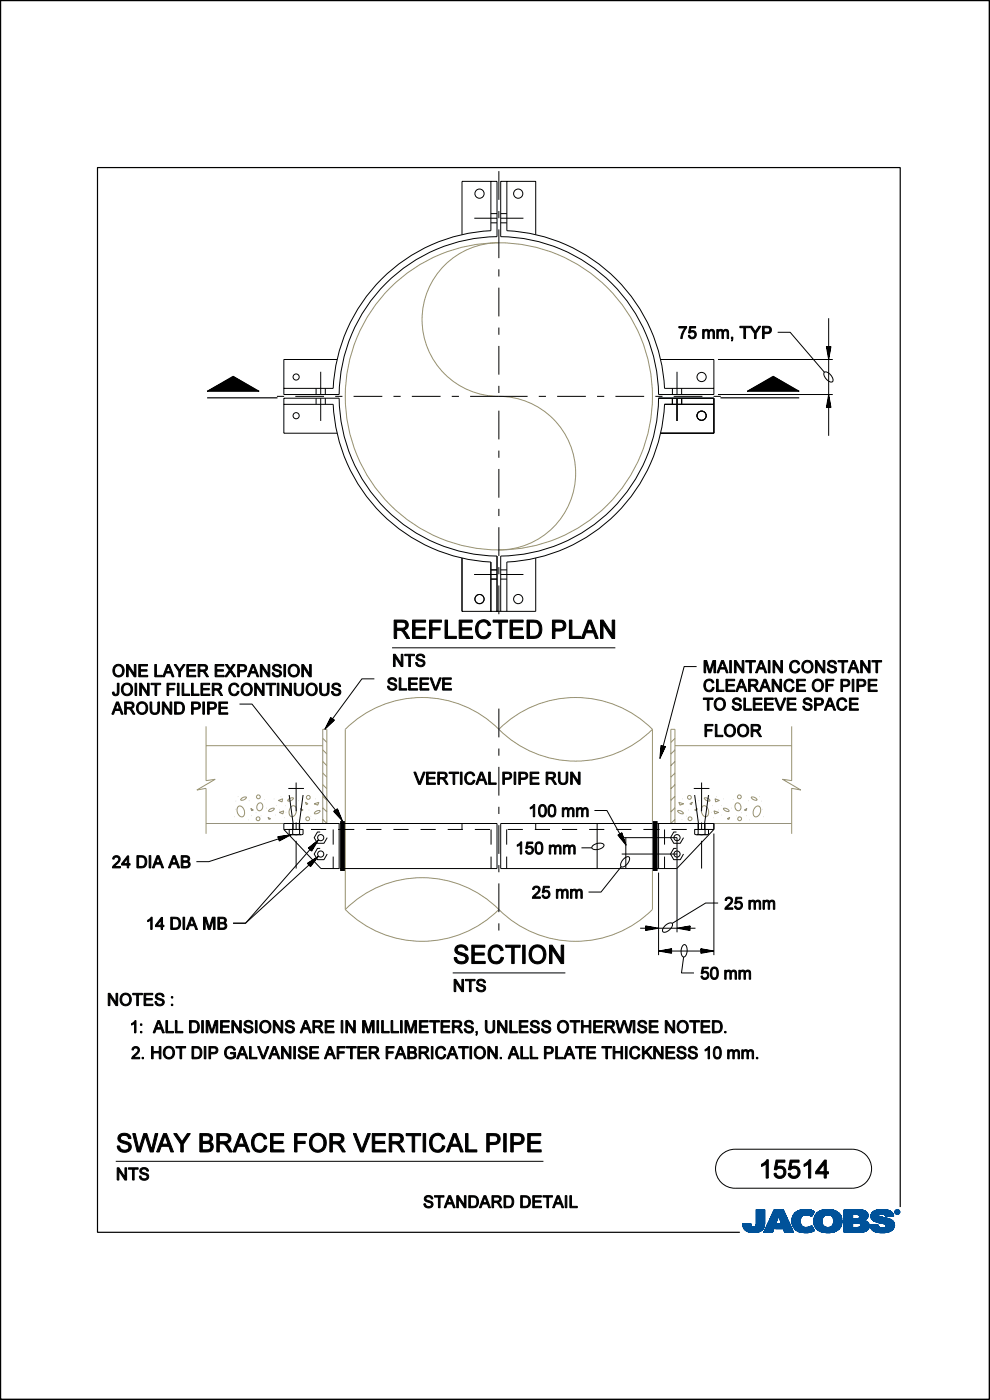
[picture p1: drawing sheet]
<svg xmlns="http://www.w3.org/2000/svg" width="210mm" height="297mm" viewBox="0 0 210 297" stroke-linecap="round" stroke-linejoin="round" font-family="sans-serif">
<path d="M43.9 84.4h15M152.8 84.4h16.7M191 256.1v-220.6h-170.3v225.9h136.2M.1 296.6v.3h209.7v-296.8h-209.7v296.8" fill="none" stroke="#000" stroke-width=".25"/>
<g fill="none" stroke="#98916e" stroke-width=".21">
<path d="M105.8 51.5a16.3 16.3 0 0 0-16.3 16.9 16.3 16.3 0 0 0 17.5 15.7 16.3 16.3 0 0 1 15.1 16.9 16.3 16.3 0 0 1-16.3 15.7M43.7 158.2h24.8M43.7 154.1v11.5l1.9-.3-3.8 2.3 1.9-.4v9.7M68.5 159.1l.8 .9M68.5 156.6l.8 .9M105.8 154.7a23 23 0 0 0 32.6 0M105.8 154.7a23 23 0 0 1 32.6 0M105.8 154.7a23 23 0 0 0-32.6 0v38.2M138.4 154.7v38.2a23 23 0 0 1-32.6 0M143.2 159.1l-.9 .9M143.2 158.2h24.7M143.2 156.6l-.9 .9"/>
<path d="M167.9 154.1v11.5l-1.9-.3 3.9 2.3-2-.4v9.7M43.7 174.7h16.5M49.7 173.3h.1M49.9 171.7h.1M50 169.9h.1M50.5 171.2l.2-.2a1.32 1.32 0 0 1 1.1 .9 1.32 1.32 0 0 1-.4 1.4 1.36 1.36 0 0 1-.9-2.1zM50.5 169h.1M51.3 169.4a.91 .91 0 0 1 1-.3 .98 .98 0 0 1-1.2 .6zM52.7 173.9h.1M52.8 169.9h.1M53.2 171.5l.5 .3-.3 .2-.2-.5M53.3 173h.1"/>
<path d="M54.3 172.4h.1M54.8 170.5a.63 .63 0 0 1 .8 0 .63 .63 0 0 1 .1 .8 .66 .66 0 0 1-.8 .7 .66 .66 0 0 1-.4-1zM55.3 173.1h.1M56.1 169.6h.1M56.5 171.4h.1M56.8 173.4l.6 .3-.4 .1zM57.2 171.7a.91 .91 0 0 1 1-.2 .98 .98 0 0 1-1.2 .6zM58.1 169.5h.1M58.5 172.9h.1M58.6 170.9h.1M59.1 169.8l.9-.3-.2 .6zM59.2 172.4l1-.4-.2 .7-.8-.3"/>
<path d="M59.3 171.8h.1M59.6 169h.1M60.3 173.5h.1M60.5 170.9h.1M60.6 172.4h.1M61.1 168.8h.1M61.2 169.5a.91 .91 0 0 1 1-.2 .98 .98 0 0 1-1.2 .6zM61.8 171.2l.6-.3a1.32 1.32 0 0 1 .4 1.4 1.32 1.32 0 0 1-1 1 1.36 1.36 0 0 1 0-2.1zM63.2 173.9h.1M63.4 169.9h.1M63.7 171.5l.6 .3-.3 .2-.3-.4M63.8 173h.1"/>
<path d="M64.8 170.2l.5 .3-.3 .2zM65.5 171.8h.1M65.9 173.1h.1M66.6 170.5l1-.3-.2 .6zM66.8 169.5h.1M66.9 172.2a.91 .91 0 0 1 1-.2 .98 .98 0 0 1-1.2 .6zM67 173.9h.1M68.5 161.5l.8 .9M68.5 164l.8 .9M68.5 166.5l.8 .8M68.5 168.9l.8 .9M68.5 171.4l.8 .8"/>
<path d="M68.5 173.8l.8 .9v-20h-.8v20M143.2 161.5l-.9 .9M143.2 164l-.9 .9M143.2 166.5l-.9 .8M143.2 168.9l-.9 .9M143.2 171.4l-.9 .8M143.2 173.8l-.9 .9v-20h.9v20M143.7 172a.98 .98 0 0 1 1.3 .6 .98 .98 0 0 1-1.3-.6zM144 170.2l1 .3-.8 .3zM144.6 173.9h.1M144.8 169.5h.1M145.7 173.1h.1"/>
<path d="M146.1 171.8h.1M146.3 170.5l.6-.3-.3 .5zM147.8 173h.1M147.9 171.5l-.5 .3 .3 .2 .2-.4M148.2 169.9h.1M148.4 173.9h.1M149 171.1l.3-.2a1.32 1.32 0 0 1 1 1 1.32 1.32 0 0 1-.5 1.4 1.36 1.36 0 0 1-.8-2.2zM149.4 169.3a.98 .98 0 0 1 1.2 .6 .98 .98 0 0 1-1.2-.6zM150.5 168.8h.1M151 172.4h.1M151.1 170.9h.1M151.3 173.5h.1"/>
<path d="M151.4 174.7h16.5M151.5 172l.9 .4-.8 .3zM151.7 169.5l.9 .3-.8 .3zM152 169h.1M152.3 171.8h.1M153 170.9h.1M153.1 172.9h.1M153.5 171.5a.98 .98 0 0 1 1.2 .6 .98 .98 0 0 1-1.2-.6zM153.5 169.5h.1M154.3 173.7l.5-.3-.2 .4zM155.1 171.4h.1M155.5 169.6h.1"/>
<path d="M156.1 170.4a.79 .79 0 0 1 1.1 .6 .79 .79 0 0 1-.7 1 1 1 0 0 1-.4-1.6zM156.2 173.1h.1M157.3 172.4h.1M158.3 173h.1M158.4 171.5l-.1 .5-.4-.2 .6-.3M158.8 169.9h.1M158.9 173.9h.1M159.4 169.1a.98 .98 0 0 1 1.2 .6 .98 .98 0 0 1-1.2-.6zM160.3 171.2l.6-.2a1.32 1.32 0 0 1 .4 1.4 1.32 1.32 0 0 1-1.1 .9 1.36 1.36 0 0 1 .1-2.1zM161.1 169h.1M161.6 169.9h.1M161.7 171.7h.1"/>
<path d="M161.9 173.3h.1M73.2 192.9a23 23 0 0 1 32.6 0M73.2 192.9a23 23 0 0 0 32.6 0"/>
<circle cx="105.8" cy="84.1" r="32.6"/>
<circle cx="54.7" cy="173.7" r=".41"/>
<circle cx="54.8" cy="169" r=".41"/>
<circle cx="65.3" cy="173.7" r=".41"/>
<circle cx="65.4" cy="169.2" r=".41"/>
<circle cx="146.2" cy="169.2" r=".41"/>
<circle cx="146.4" cy="173.7" r=".41"/>
<circle cx="156.8" cy="169" r=".41"/>
<circle cx="156.9" cy="173.7" r=".41"/>
</g>
<g fill="none" stroke="#000" stroke-width=".21">
<path d="M.1 .1h209.8v296.7h-209.8zM104.1 38.5v10.4a35.2 35.2 0 0 0-33.4 33.5h-10.5M105.8 36.3v6.1M107.5 38.5v10.4a35.2 35.2 0 0 1 33.5 33.5h10.4M98 49.8v-11.3h7.4v11.7a33.9 33.9 0 0 0-33.5 33.5h-11.7v-7.4h11.3M100.6 46.3h4.8M104.1 47.3h1.3M104.1 45.3h1.3M105.8 44.8v1.5M105.8 48.7v6.1M105.8 57.1v1.6M106.2 46.3h4.8"/>
<path d="M106.2 47.3h1.3M106.2 45.3h1.3M113.6 49.8v-11.3h-7.4v11.7a33.9 33.9 0 0 1 33.5 33.5h11.7v-7.4h-11.3M49.4 79.9l.3 .1-.7 .1 1.1 .1-1.5 .2 1.8 .1-2.1 .1 2.5 .1-2.9 .1 3.3 .1-3.7 .1 4.1 .1-4.5 .1 4.9 .2h-5.1l-.2 .1h5.5l.2 .1h-5.9l-.2 .1h6.3l.2 .1h-6.7l-.1 .1h6.9l.2 .1h-7.3l-.2 .1h7.7l.2 .1h-8.1l-.2 .1h8.5l.2 .2h-8.9l-.2 .1h9.3l.2 .1h-9.7l-.2 .1h10.1l.2 .1h-10.5M68 78.9v4.8M105.8 61v6.1M105.8 69.5v1.5M105.8 73.4v6.1M143.6 78.9v4.8M152.3 76.3h24.3M164 79.9l.3 .1-.7 .1 1 .1-1.4 .2 1.8 .1-2.2 .1 2.6 .1-3 .1 3.4 .1-3.8 .1 4.2 .1-4.5 .1 4.8 .2h-5l-.2 .1h5.4l.2 .1h-5.8l-.2 .1h6.2l.2 .1h-6.6l-.2 .1h7l.2 .1h-7.4l-.2 .1h7.8l.2 .1h-8.1l-.2 .1h8.5l.2 .2h-8.9l-.2 .1h9.2l.2 .1h-9.6l-.2 .1h10l.2 .1h-10.4M165 70.5h2.6l7.3 8.5"/>
<path d="M174.9 79a1.69 1.69 0 0 1 1.7 2 1.69 1.69 0 0 1-1.7-2zM175.8 67.5v25M175.8 73.5v.7l-.1-.3h.2l-.1 .8-.2-.9h.4l-.2 1.4-.2-1.5 .6-.1-.4 2.1-.4-2.1 .9-.1-.5 2.8-.5-2.8h1M43.9 83l5.6-3.2 5.5 3.2zM58.7 84.1h1.6M60.2 85.8h10.5a35.2 35.2 0 0 0 33.4 33.4v10.5M62.6 84.1h6.1M67.1 82.4v1.3M67.1 84.5v1.3M68 84.5v4.8M69 82.4v1.3M69 84.5v1.3"/>
<path d="M71.1 84.1h1.5M71.5 91.9h-11.3v-7.4h11.7a33.9 33.9 0 0 0 33.5 33.5v11.7M75 84.1h6.1M83.5 84.1h1.5M87.4 84.1h6.1M95.8 84.1h1.6M99.7 84.1h12.2M105.8 81.9v1.5M105.8 87.1v6.1M105.8 95.6v1.5M105.8 99.5v6.1M114.3 84.1h1.5"/>
<path d="M118.2 84.1h6.1M126.6 84.1h1.6M130.5 84.1h6.1M139 84.1h1.5M140.1 91.9h11.3v-7.4h-11.7a33.9 33.9 0 0 1-33.5 33.5v11.7M142.6 82.4v1.3M142.6 84.5v1.3M142.9 84.1h6.1M143.6 84.5v4.8M144.6 82.4v1.3M144.6 84.5v1.3M151.4 84.1h1.5"/>
<path d="M151.4 85.8h-10.4a35.2 35.2 0 0 1-33.5 33.4v10.5M152.3 83.7h24.3M158.5 83l5.5-3.2 5.5 3.2zM175.8 86.5v-.8l-.1 .3 .2 .1-.1-.8-.2 .9h.4l-.2-1.4-.2 1.4 .6 .2-.4-2.1-.4 2.1 .9 .1-.5-2.8-.5 2.8h1M98 118.4v11.3h15.6v-11.3M105.8 108v1.5M105.8 111.8v6.1M83.2 137.4h47.3M100.6 121.9h4.8M104.1 122.9h1.3M104.1 120.9h1.3M105.8 120.3v1.5"/>
<path d="M105.8 124.2v6.1M106.2 121.9h4.8M106.2 122.9h1.3M106.2 120.9h1.3M50.8 149.4h2.7l18.1 23.1-.3-.3 .2-.1 .3 .7-.6-.6 .3-.3 .6 1.3-1-1 .5-.5 .8 2-1.5-1.6 .7-.5 1.1 2.6-1.9-2.1 .8-.5M79.4 144h-2.6l-6.7 9.1 .1-.3 .2 .1-.5 .5 .3-.8 .4 .3-1 .9 .6-1.3 .6 .3-1.5 1.5 .9-1.9 .7 .4-2 1.9 1.2-2.5 .8 .6M105.8 150.3v6.1M105.8 158.8v1.5M147.8 141.4h-2.7l-4.6 17.5v-.2l.2-.1-.3 .8 .1-.9 .4 .1-.6 1.3 .1-1.5 .6 .1-.9 1.9 .2-2.1 .8 .1-1.1 2.5 .2-2.8 .9 .3M58.9 177.5l.3 .9 2.5-1.3-2.8 .4 .4 .8 1.8-1-2 .3 .3 .5 1.3-.7-1.4 .2 .1 .4 .8-.4-.8 .1 .1 .2 .3-.2-15.5 5.1h-2.6M60.2 174.7h11.7v9.6h-3.8l-7.9-8.3zM60.2 176h3.2"/>
<path d="M61.2 167.3h3.3M61.3 177l.4 .1M61.3 177v-1h3v1l-.4 .1M61.3 168.7l.9 6v1.3M61.7 177.1h2.2M62.1 177l-.4 .1M62.1 174.7v2.3l.7 .1 .7-.1M62.8 166v6.1M62.8 174.5v1.5M62.8 178.4v5.9M63.5 176v1l.4 .1M63.6 174.7v1.3"/>
<path d="M64.3 168.7l-.8 6v1.3M65.4 179.9l.7 .7 1.5-2.4-2.2 1.7 .7 .5 1.1-1.8-1.7 1.3 .6 .3 .7-1.2-1.1 .9 .4 .2 .4-.7-.6 .5 .2 .1 .1-.3-14.1 16.2h-2.7h2.7l14-12.9-.2 .3-.2-.1 .7-.5-.5 .7-.3-.3 1.1-.7-.9 1.1-.5-.3 1.8-1.2-1.3 1.7-.6-.6 2.4-1.5-1.7 2.3-.7-.8M66 176h3.2M67.9 180h-.6l-.7 1.2 .7 1.2h1.4l.7-1.2M67.9 176.5h-.6l-.7 1.2 .7 1.2h1.4l.7-1.2M70.7 176v3.2M71.7 176h3.5M72 174.7h33.4v9.6h-33.4M77.7 176h3.2M83.5 176h3.2M89.2 176h3.2M95 176h3.2"/>
<path d="M98 174.7v1.3M100.7 176h3.2M104.2 176v3.2M105.8 162.7v6.1M105.8 171.2v1.5M105.8 175v6.1M107.5 176v3.2M107.7 176h3.2M113.5 176h3.2M113.6 174.7v1.3M119.2 176h3.2M123.3 179.9h2.3"/>
<path d="M125 176h3.2M125.8 179.3a1.74 1.74 0 0 1 2.3-.1 1.69 1.69 0 0 1-2.6 .7zM126.1 171.9h2.6l3.1 5.6-.2-.2 .2-.1 .2 .7-.5-.7 .3-.2 .5 1.4-.9-1.2 .5-.4 .7 2-1.4-1.6 .7-.5 .9 2.6-1.7-2.1 .8-.5M126.7 174.7v9.6M130.7 176h3.2M131.9 177.7h11.7v20.1M132.7 177.7v6.6M136.5 176h3.4M138.4 174.7h-32.2v9.6h37.4l7.8-8.3M139.4 174.7h12v1.3M139.7 174.7v9.6M141 176v3.2"/>
<path d="M142.5 176h3.2M143.5 180h-.6l-.7 1.2 .7 1.2h1.4l.7-1.2M143.5 176.5h-.6l-.7 1.2 .7 1.2h1.4l.7-1.2M147.2 167.3h3.3M147.4 168.7l.8 6v1.3M147.7 177.1h2.2M148.1 174.7v1.3M148.1 176v1l-.4 .1M148.2 176h3.2M148.8 166v6.1M148.8 174.5v1.5M148.8 178.4v5.9"/>
<path d="M149.5 174.7l.1 2.3-.8 .1-.7-.1M149.6 177l.3 .1M150.3 168.7l-.8 6v1.3M150.3 177v-1h-2.9v1l.3 .1M150.3 177l-.4 .1M151.4 176.8v25.8M70.7 181.7v2.6M104.2 181.7v2.6M105.8 183.5v1.5M105.8 187.4v6.1M105.8 195.9v1.5M107.5 181.7v2.6"/>
<path d="M131.8 183.9l-4.3 5.3h-2.7M131.9 181.2h11.7M132.5 182.1l.7-.4 .2 .1a1.69 1.69 0 0 1-1.6 2.1 1.39 1.39 0 0 1 .7-1.8zM135.8 196.9h11.7M136.9 196.4v1l2.8-.5-2.8-.5 .1 .9 2.1-.4-2.1-.4 .2 .6 1.4-.2-1.4-.2v.4l.9-.2-.8-.1 .1 .2 .2-.1h-.7M139.7 185.1v17.5M141 181.7v2.6M141.2 196.3a1.19 1.19 0 0 1 1.4-.4 1.69 1.69 0 0 1-2 1.8 1.19 1.19 0 0 1 .6-1.4zM146.4 196.4v1l-2.8-.5 2.8-.5-.1 .9-2.1-.4 2.1-.4-.2 .6-1.4-.2 1.4-.2v.4l-.9-.2 .8-.1-.1 .2-.2-.1h.7M152.3 191.6h-2.6l-7.1 4.3M96 206.4h23.9M139.7 201.8h11.7"/>
<path d="M142.5 201.3v.9l-2.8-.4 2.8-.5-.1 .8-2.1-.4 2.1-.3-.2 .6-1.4-.3 1.4-.2v.4l-.9-.1 .8-.2-.1 .2h-.3h.8M145 200.5l.2-.1a1.69 1.69 0 0 1-.2 2.6 1.74 1.74 0 0 1 0-2.5zM145 203l-.4 3.4h2.6M148.7 201.3v.9l2.7-.4-2.7-.5 .1 .8 2-.4-2-.3 .1 .6 1.4-.3-1.4-.2 .1 .4 .8-.1-.8-.2 .1 .2h.3h-.7M24.6 246.4h90.7M153 245l1.3-.9 1.6-.3h24.8a4.1 4.1 0 0 1 4.2 4.1 4.1 4.1 0 0 1-4.2 4.2h-24.8a4.1 4.1 0 0 1-3.8-2.6 4.1 4.1 0 0 1 .9-4.5z"/>
<circle cx="101.7" cy="41.1" r=".98"/>
<circle cx="109.9" cy="41.1" r=".98"/>
<circle cx="62.8" cy="80" r=".65"/>
<circle cx="148.8" cy="80" r=".98"/>
<circle cx="62.8" cy="88.2" r=".65"/>
<circle cx="148.8" cy="88.2" r=".98"/>
<circle cx="101.7" cy="127.1" r=".98"/>
<circle cx="109.9" cy="127.1" r=".98"/>
<circle cx="68" cy="177.7" r=".65"/>
<circle cx="143.6" cy="177.7" r=".65"/>
<circle cx="68" cy="181.2" r=".65"/>
<circle cx="143.6" cy="181.2" r=".65"/>
</g>
<path d="M72.7 174.2v10.6M139 174.2v10.6" fill="none" stroke="#000" stroke-width="1" stroke-linecap="butt"/>
<g fill="#000" stroke="#000" stroke-width=".21">
<path d="M144 69.3h1.7v.2l-.7 1.2-.3 1.1h-.3l.1-.7 .9-1.5h-1.4z" fill-rule="evenodd"/>
<path d="M146.3 69.3h1.3v.3h-1l-.2 .7a.85 .85 0 0 1 1.2 .4 .85 .85 0 0 1-.5 1.1 .85 .85 0 0 1-1.1-.6l.3-.1a.56 .56 0 0 0 .8 .3 .56 .56 0 0 0 .1-.9 .56 .56 0 0 0-.8 .2l-.3-.1z" fill-rule="evenodd"/>
<path d="M149.1 69.9h.3v.3a.58 .58 0 0 1 .5-.3 .58 .58 0 0 1 .5 .3 .6 .6 0 0 1 .7-.3 .6 .6 0 0 1 .5 .6v1.3h-.3l-.1-1.4-.3-.2a.47 .47 0 0 0-.4 .5v1.1h-.3v-1.2a.43 .43 0 0 0-.6-.4 .43 .43 0 0 0-.2 .6v1h-.3z" fill-rule="evenodd"/>
<path d="M152 69.9h.3v.3a.58 .58 0 0 1 .6-.3 .58 .58 0 0 1 .5 .3 .6 .6 0 0 1 .7-.3 .6 .6 0 0 1 .4 .6v1.3h-.3v-1.4l-.3-.2a.47 .47 0 0 0-.5 .5v1.1h-.3v-1.2a.43 .43 0 0 0-.5-.4 .43 .43 0 0 0-.3 .6v1h-.3z" fill-rule="evenodd"/>
<path d="M155.1 71.5h.3l-.2 .9-.1-.2 .2-.4h-.2z" fill-rule="evenodd"/>
<path d="M156.9 69.2h2.1v.3h-.9v2.3h-.3v-2.3h-.9z" fill-rule="evenodd"/>
<path d="M159 69.2h.5l.7 1.2 .8-1.2h.4l-1 1.5v1.1h-.4v-1.1z" fill-rule="evenodd"/>
<path d="M161.7 69.2h1a.79 .79 0 0 1 .9 .8 .79 .79 0 0 1-.9 .8h-.6v1h-.4zM162.1 69.5v1h.6a.49 .49 0 0 0 .6-.4 .49 .49 0 0 0-.3-.6z" fill-rule="evenodd"/>
<path d="M83.6 131.5a3.7 3.7 0 0 1 2.7 .3 1.07 1.07 0 0 1 .2 1.2 1.07 1.07 0 0 1-.9 .6l.7 .8 .6 1h-.6a2.81 2.81 0 0 0-1.3-1.7h-.9v1.7h-.5zM84.1 132v1.3h1.1a.66 .66 0 0 0 .9-.6 .66 .66 0 0 0-.8-.7z" fill-rule="evenodd"/>
<path d="M87.5 131.5h2.8v.5h-2.3v1.2h2.1v.4h-2.1v1.4h2.4v.4h-2.9z" fill-rule="evenodd"/>
<path d="M91.1 131.5h2.6v.5h-2.1v1.2h1.8v.4h-1.8v1.8h-.5z" fill-rule="evenodd"/>
<path d="M94.4 131.5h.5v3.5h1.9v.4h-2.4z" fill-rule="evenodd"/>
<path d="M97.4 131.5h2.8v.5h-2.3v1.2h2.1v.4h-2.1v1.4h2.4v.4h-2.9z" fill-rule="evenodd"/>
<path d="M101.3 132a1.58 1.58 0 0 1 2.8 .6l-.5 .1a1.15 1.15 0 0 0-1.5-.7 1.15 1.15 0 0 0-.7 1.5 1.18 1.18 0 0 0 .6 1.4 1.18 1.18 0 0 0 1.5-.4l.1-.4 .5 .1a1.69 1.69 0 0 1-2 1.3 1.69 1.69 0 0 1-1.2-2v-.6z" fill-rule="evenodd"/>
<path d="M104.6 131.5h3.1v.5h-1.3v3.4h-.5v-3.4h-1.3z" fill-rule="evenodd"/>
<path d="M108.2 131.5h2.8v.5h-2.3v1.2h2.1v.4h-2.1v1.4h2.3v.4h-2.8z" fill-rule="evenodd"/>
<path d="M111.8 131.5h1.3a1.96 1.96 0 0 1 1.6 3.1l-.5 .6a3.4 3.4 0 0 1-2.4 .2zM112.3 132v3h.8a1.2 1.2 0 0 0 1.3-1.5 1.19 1.19 0 0 0-1.3-1.5z" fill-rule="evenodd"/>
<path d="M117.2 131.5a3.5 3.5 0 0 1 2.4 .3 1.2 1.2 0 0 1 .3 1.4 1.2 1.2 0 0 1-1.2 .7h-1v1.5h-.5zM117.7 132v1.4h1a.74 .74 0 0 0 .8-.5 .74 .74 0 0 0-.4-.9z" fill-rule="evenodd"/>
<path d="M120.8 131.5h.5v3.5h1.9v.4h-2.4z" fill-rule="evenodd"/>
<path d="M124.8 131.5h.6l1.5 3.9h-.6l-.4-1.2h-1.6l-.4 1.2h-.6zM125.1 132l-.6 1.8h1.2z" fill-rule="evenodd"/>
<path d="M127.4 131.5h.5l2 3v-3h.5v3.9h-.6l-1.9-2.9v2.9h-.5z" fill-rule="evenodd"/>
<path d="M24.7 148.9h.4l1 2.6h-.4l-.2-.8h-1.1l-.3 .8h-.4zM24.9 149.2l-.4 1.2h.8z" fill-rule="evenodd"/>
<path d="M24.9 144.9h.3v1.8a.71 .71 0 0 1-.6 .9 .71 .71 0 0 1-.8-.8h.4l.2 .5 .4-.1z" fill-rule="evenodd"/>
<path d="M24.3 141.3a1.28 1.28 0 0 1 1.7 0 1.28 1.28 0 0 1 .2 1.7 1.25 1.25 0 0 1-1.7 .4 1.25 1.25 0 0 1-.5-1.7zM24.5 141.5a1.01 1.01 0 0 0-.2 1.3 1.01 1.01 0 0 0 1.3 .4 1 1 0 0 0 .3-1.4 1 1 0 0 0-1.4-.3z" fill-rule="evenodd"/>
<path d="M26.1 145.3a1.28 1.28 0 0 1 1.7-.1 1.28 1.28 0 0 1 .2 1.8 1.25 1.25 0 0 1-1.7 .4 1.25 1.25 0 0 1-.5-1.7zM26.3 145.4a1.01 1.01 0 0 0-.2 1.4 1.01 1.01 0 0 0 1.3 .3 1 1 0 0 0 .3-1.3 1 1 0 0 0-1.4-.4z" fill-rule="evenodd"/>
<path d="M26.4 148.9a2.46 2.46 0 0 1 1.8 .2l.2 .3a.7 .7 0 0 1-.7 .9l.9 1.2h-.4l-.5-.9-.5-.2h-.4v1.1h-.4zM26.8 149.2v.9h.7a.44 .44 0 0 0 .6-.4 .44 .44 0 0 0-.5-.5z" fill-rule="evenodd"/>
<path d="M26.8 141h.4l1.3 2v-2h.3v2.6h-.3l-1.3-2v2h-.4z" fill-rule="evenodd"/>
<path d="M28.6 144.9h.4v2.6h-.4z" fill-rule="evenodd"/>
<path d="M29.3 149.2a1.28 1.28 0 0 1 1.7 0 1.28 1.28 0 0 1 .2 1.7 1.25 1.25 0 0 1-1.7 .5 1.25 1.25 0 0 1-.5-1.7zM29.5 149.4a1.01 1.01 0 0 0-.2 1.3 1.01 1.01 0 0 0 1.3 .4 1 1 0 0 0 .3-1.4 1 1 0 0 0-1.4-.3z" fill-rule="evenodd"/>
<path d="M29.4 141h1.9v.3h-1.5v.8h1.4v.3h-1.4v.9h1.5v.3h-1.9z" fill-rule="evenodd"/>
<path d="M29.6 144.9h.4l1.3 2v-2h.3v2.6h-.3l-1.3-1.9v1.9h-.4z" fill-rule="evenodd"/>
<path d="M32.8 141h.4v2.3h1.2v.3h-1.6z" fill-rule="evenodd"/>
<path d="M32 144.9h2.1v.3h-.9v2.3h-.3v-2.3h-.9z" fill-rule="evenodd"/>
<path d="M31.8 148.9h.4v1.5a.67 .67 0 0 0 .6 .9 .67 .67 0 0 0 .7-.9v-1.5h.3v1.5a1.01 1.01 0 0 1-1 1.2 1.01 1.01 0 0 1-1-1.2z" fill-rule="evenodd"/>
<path d="M34.4 148.9h.4l1.3 2v-2h.3v2.6h-.3l-1.3-2v2h-.4z" fill-rule="evenodd"/>
<path d="M35.5 141h.4l1 2.6h-.4l-.3-.8h-1l-.3 .8h-.4zM35.7 141.3l-.4 1.2h.8z" fill-rule="evenodd"/>
<path d="M35.4 144.9h1.7v.3h-1.3v.8h1.1v.3h-1.1v1.2h-.4z" fill-rule="evenodd"/>
<path d="M37 148.9a1.74 1.74 0 0 1 1.9 .4 1.33 1.33 0 0 1 .2 1.4 1.33 1.33 0 0 1-1.2 .8h-.9zM37.4 149.2v2a1.06 1.06 0 0 0 1.4-1 1.06 1.06 0 0 0-1.4-1z" fill-rule="evenodd"/>
<path d="M37.6 144.9h.4v2.6h-.4z" fill-rule="evenodd"/>
<path d="M36.9 141h.4l.8 1.1 .8-1.1h.4l-1 1.5v1.1h-.4v-1.1z" fill-rule="evenodd"/>
<path d="M38.6 144.9h.4v2.3h1.2v.3h-1.6z" fill-rule="evenodd"/>
<path d="M39.6 141h1.9v.3h-1.5v.8h1.4v.3h-1.4v.9h1.5v.3h-1.9z" fill-rule="evenodd"/>
<path d="M40.6 144.9h.4v2.3h1.2v.3h-1.6z" fill-rule="evenodd"/>
<path d="M40.6 148.9h1a.79 .79 0 0 1 .9 .8 .79 .79 0 0 1-.9 .8h-.6v1h-.4zM41 149.2v1h.6a.49 .49 0 0 0 .6-.4 .49 .49 0 0 0-.3-.6z" fill-rule="evenodd"/>
<path d="M42 141a2.46 2.46 0 0 1 1.8 .1l.2 .4a.7 .7 0 0 1-.7 .9l.9 1.2h-.4l-.5-.9-.5-.3h-.4v1.2h-.4zM42.4 141.3v.8h.7a.44 .44 0 0 0 .6-.3 .44 .44 0 0 0-.5-.5z" fill-rule="evenodd"/>
<path d="M42.6 144.9h1.9v.3h-1.5v.8h1.4v.3h-1.4v.9h1.5v.3h-1.9z" fill-rule="evenodd"/>
<path d="M43 148.9h.4v2.6h-.4z" fill-rule="evenodd"/>
<path d="M44 148.9h1a.79 .79 0 0 1 .9 .8 .79 .79 0 0 1-.9 .8h-.6v1h-.4zM44.4 149.2v1h.6a.49 .49 0 0 0 .6-.4 .49 .49 0 0 0-.3-.6z" fill-rule="evenodd"/>
<path d="M45 144.9a2.46 2.46 0 0 1 1.8 .2l.2 .3a.7 .7 0 0 1-.7 .9l.9 1.2h-.4l-.5-.9-.5-.2h-.4v1.1h-.4zM45.4 145.2v.9h.7a.44 .44 0 0 0 .6-.4 .44 .44 0 0 0-.5-.5z" fill-rule="evenodd"/>
<path d="M45.6 141h1.9v.3h-1.5v.8h1.4v.3h-1.4v.9h1.5v.3h-1.9z" fill-rule="evenodd"/>
<path d="M46.4 148.9h1.9v.3h-1.5v.8h1.4v.3h-1.4v.9h1.5v.3h-1.9z" fill-rule="evenodd"/>
<path d="M47.8 141h.4l.6 .9 .7-.9h.4l-.8 1.2 .9 1.4h-.4l-.7-1.1-.8 1.1h-.4l.9-1.4z" fill-rule="evenodd"/>
<path d="M48.9 145.3a1.05 1.05 0 0 1 1.8 .4h-.4a.76 .76 0 0 0-.9-.4 .76 .76 0 0 0-.5 .9 .78 .78 0 0 0 .5 1.1 .78 .78 0 0 0 1-.7l.3 .1a1.13 1.13 0 0 1-1.3 .9 1.13 1.13 0 0 1-.9-1.4z" fill-rule="evenodd"/>
<path d="M50.4 141h1a.79 .79 0 0 1 .9 .7 .79 .79 0 0 1-.9 .8h-.6v1.1h-.4zM50.8 141.3v.9h.6a.49 .49 0 0 0 .6-.3 .49 .49 0 0 0-.3-.6z" fill-rule="evenodd"/>
<path d="M51.5 145.3a1.28 1.28 0 0 1 1.7-.1 1.28 1.28 0 0 1 .2 1.8 1.25 1.25 0 0 1-1.7 .4 1.25 1.25 0 0 1-.5-1.7zM51.7 145.4a1.01 1.01 0 0 0-.2 1.4 1.01 1.01 0 0 0 1.3 .3 1 1 0 0 0 .3-1.3 1 1 0 0 0-1.4-.4z" fill-rule="evenodd"/>
<path d="M53.5 141h.4l1 2.6h-.4l-.3-.8h-1l-.3 .8h-.4zM53.7 141.3l-.4 1.2h.8z" fill-rule="evenodd"/>
<path d="M54 144.9h.4l1.3 2v-2h.3v2.6h-.4l-1.2-1.9v1.9h-.4z" fill-rule="evenodd"/>
<path d="M55.2 141h.4l1.3 2v-2h.3v2.6h-.3l-1.3-2v2h-.4z" fill-rule="evenodd"/>
<path d="M56.4 144.9h2.1v.3h-.9v2.3h-.3v-2.3h-.9z" fill-rule="evenodd"/>
<path d="M58.1 141.1a1.01 1.01 0 0 1 1.6 .6h-.4a.54 .54 0 0 0-.6-.5 .54 .54 0 0 0-.4 .7l1 .3a.81 .81 0 0 1 .3 1.1 .81 .81 0 0 1-1.1 .3l-.6-.4-.2-.5h.4a.62 .62 0 0 0 .6 .7 .62 .62 0 0 0 .6-.7l-.9-.4a.66 .66 0 0 1-.6-.5 .66 .66 0 0 1 .3-.7z" fill-rule="evenodd"/>
<path d="M58.8 144.9h.4v2.6h-.4z" fill-rule="evenodd"/>
<path d="M59.8 144.9h.4l1.3 2v-2h.3v2.6h-.4l-1.2-1.9v1.9h-.4z" fill-rule="evenodd"/>
<path d="M60.2 141h.4v2.6h-.4z" fill-rule="evenodd"/>
<path d="M61.5 141.3a1.28 1.28 0 0 1 1.7 0 1.28 1.28 0 0 1 .2 1.7 1.25 1.25 0 0 1-1.7 .4 1.25 1.25 0 0 1-.5-1.7zM61.7 141.5a1.01 1.01 0 0 0-.2 1.3 1.01 1.01 0 0 0 1.3 .4 1 1 0 0 0 .3-1.4 1 1 0 0 0-1.4-.3z" fill-rule="evenodd"/>
<path d="M64 141h.4l1.3 2v-2h.3v2.6h-.4l-1.2-2v2h-.4z" fill-rule="evenodd"/>
<path d="M62.4 144.9h.4v1.6a.67 .67 0 0 0 .6 .8 .67 .67 0 0 0 .7-.8v-1.6h.3v1.6a1.01 1.01 0 0 1-1 1.1 1.01 1.01 0 0 1-1-1.1z" fill-rule="evenodd"/>
<path d="M65.2 145.3a1.28 1.28 0 0 1 1.8-.1 1.28 1.28 0 0 1 .2 1.8 1.25 1.25 0 0 1-1.8 .4 1.25 1.25 0 0 1-.4-1.7zM65.5 145.4a1.01 1.01 0 0 0-.2 1.4 1.01 1.01 0 0 0 1.3 .3 1 1 0 0 0 .3-1.3 1 1 0 0 0-1.4-.4z" fill-rule="evenodd"/>
<path d="M67.8 144.9h.4v1.6a.67 .67 0 0 0 .6 .8 .67 .67 0 0 0 .7-.8v-1.6h.3v1.6a1.01 1.01 0 0 1-1 1.1 1.01 1.01 0 0 1-1-1.1z" fill-rule="evenodd"/>
<path d="M70.6 145.1a1.01 1.01 0 0 1 1.7 .5h-.4a.54 .54 0 0 0-.6-.5 .54 .54 0 0 0-.5 .7l1.1 .4a.81 .81 0 0 1 .3 1.1 .81 .81 0 0 1-1.1 .3l-.7-.4-.1-.5h.4a.62 .62 0 0 0 .6 .6 .62 .62 0 0 0 .6-.7l-.9-.3a.66 .66 0 0 1-.6-.5 .66 .66 0 0 1 .2-.7z" fill-rule="evenodd"/>
<path d="M82.5 144a1.01 1.01 0 0 1 1.6 .5h-.3a.54 .54 0 0 0-.6-.5 .54 .54 0 0 0-.5 .7l1.1 .3a.81 .81 0 0 1 .3 1.1 .81 .81 0 0 1-1.2 .3l-.6-.4-.1-.4h.3a.62 .62 0 0 0 .7 .6 .62 .62 0 0 0 .6-.7l-1-.4a.66 .66 0 0 1-.5-.5 .66 .66 0 0 1 .2-.6z" fill-rule="evenodd"/>
<path d="M83.5 138.8h.3l1.3 2v-2h.4v2.6h-.4l-1.3-2v2h-.3z" fill-rule="evenodd"/>
<path d="M84.7 143.8h.3v2.3h1.3v.3h-1.6z" fill-rule="evenodd"/>
<path d="M86.7 143.8h1.8v.3h-1.5v.8h1.4v.3h-1.4v.9h1.6v.3h-1.9z" fill-rule="evenodd"/>
<path d="M85.9 138.8h2v.3h-.8v2.3h-.4v-2.3h-.8z" fill-rule="evenodd"/>
<path d="M88.5 139a1.01 1.01 0 0 1 1.6 .5h-.3a.54 .54 0 0 0-.7-.5 .54 .54 0 0 0-.4 .7l1 .3a.81 .81 0 0 1 .3 1.1 .81 .81 0 0 1-1.1 .3l-.6-.4-.1-.4h.3a.62 .62 0 0 0 .7 .6 .62 .62 0 0 0 .6-.7l-1-.4a.66 .66 0 0 1-.5-.5 .66 .66 0 0 1 .2-.6z" fill-rule="evenodd"/>
<path d="M89.1 143.8h1.8v.3h-1.5v.8h1.4v.3h-1.4v.9h1.6v.3h-1.9z" fill-rule="evenodd"/>
<path d="M91.2 143.8h.4l.8 2.3 .8-2.3h.4l-1 2.6h-.4z" fill-rule="evenodd"/>
<path d="M93.9 143.8h1.8v.3h-1.5v.8h1.4v.3h-1.4v.9h1.6v.3h-1.9z" fill-rule="evenodd"/>
<path d="M149.3 140.1h.6l.7 2.2 .6-2.2h.6v2.6h-.4v-2.3l-.6 2.3h-.4l-.7-2.3v2.3h-.4z" fill-rule="evenodd"/>
<path d="M149.5 153.7h1.7v.3h-1.3v.8h1.1v.3h-1.1v1.2h-.4z" fill-rule="evenodd"/>
<path d="M149.2 148.1h2v.3h-.8v2.3h-.4v-2.3h-.8z" fill-rule="evenodd"/>
<path d="M149.6 144.4a1.05 1.05 0 0 1 1.8 .4l-.3 .1a.76 .76 0 0 0-1-.5 .76 .76 0 0 0-.5 1 .78 .78 0 0 0 .6 1 .78 .78 0 0 0 .9-.6l.4 .1a1.13 1.13 0 0 1-1.4 .8 1.13 1.13 0 0 1-.8-1.3z" fill-rule="evenodd"/>
<path d="M151.8 148.4a1.28 1.28 0 0 1 1.8 0 1.28 1.28 0 0 1 .1 1.7 1.25 1.25 0 0 1-1.7 .4 1.25 1.25 0 0 1-.4-1.7zM152.1 148.6a1.01 1.01 0 0 0-.2 1.3 1.01 1.01 0 0 0 1.3 .4 1 1 0 0 0 .3-1.4 1 1 0 0 0-1.4-.3z" fill-rule="evenodd"/>
<path d="M151.7 153.7h.4v2.3h1.2v.3h-1.6z" fill-rule="evenodd"/>
<path d="M152 144.1h.3v2.3h1.3v.3h-1.6z" fill-rule="evenodd"/>
<path d="M153.1 140.1h.4l1 2.6h-.4l-.3-.8h-1.1l-.3 .8h-.3zM153.3 140.4l-.5 1.2h.9z" fill-rule="evenodd"/>
<path d="M154 154a1.28 1.28 0 0 1 1.7 0 1.28 1.28 0 0 1 .2 1.7 1.25 1.25 0 0 1-1.7 .4 1.25 1.25 0 0 1-.5-1.7zM154.2 154.2a1.01 1.01 0 0 0-.2 1.3 1.01 1.01 0 0 0 1.3 .4 1 1 0 0 0 .3-1.4 1 1 0 0 0-1.4-.3z" fill-rule="evenodd"/>
<path d="M154 144.1h1.8v.3h-1.5v.8h1.4v.3h-1.4v.9h1.6v.3h-1.9z" fill-rule="evenodd"/>
<path d="M154.8 140.1h.3v2.6h-.3z" fill-rule="evenodd"/>
<path d="M155.6 148.2a1.01 1.01 0 0 1 1.6 .6h-.3a.54 .54 0 0 0-.6-.5 .54 .54 0 0 0-.5 .7l1.1 .3a.81 .81 0 0 1 .3 1.1 .81 .81 0 0 1-1.2 .3l-.6-.4-.1-.5h.3a.62 .62 0 0 0 .7 .7 .62 .62 0 0 0 .6-.7l-.9-.4a.66 .66 0 0 1-.6-.5 .66 .66 0 0 1 .2-.7z" fill-rule="evenodd"/>
<path d="M155.8 140.1h.4l1.2 2v-2h.4v2.6h-.4l-1.3-2v2h-.3z" fill-rule="evenodd"/>
<path d="M157.1 144.1h.4l1 2.6h-.4l-.3-.8h-1.1l-.3 .8h-.3zM157.3 144.4l-.5 1.2h.9z" fill-rule="evenodd"/>
<path d="M156.8 154a1.28 1.28 0 0 1 1.7 0 1.28 1.28 0 0 1 .2 1.7 1.25 1.25 0 0 1-1.7 .4 1.25 1.25 0 0 1-.5-1.7zM157 154.2a1.01 1.01 0 0 0-.2 1.3 1.01 1.01 0 0 0 1.3 .4 1 1 0 0 0 .3-1.4 1 1 0 0 0-1.4-.3z" fill-rule="evenodd"/>
<path d="M157.8 148.1h.3v2.3h1.3v.3h-1.6z" fill-rule="evenodd"/>
<path d="M158.8 144.1a2.47 2.47 0 0 1 1.8 .2l.2 .3a.7 .7 0 0 1-.7 .9l.9 1.2h-.4l-.6-.9-.5-.2h-.4v1.1h-.3zM159.1 144.4v.9h.7a.44 .44 0 0 0 .6-.4 .44 .44 0 0 0-.5-.5z" fill-rule="evenodd"/>
<path d="M158.2 140.1h2v.3h-.8v2.3h-.4v-2.3h-.8z" fill-rule="evenodd"/>
<path d="M159.3 153.7a2.46 2.46 0 0 1 1.8 .1l.2 .4a.7 .7 0 0 1-.7 .9l.9 1.2h-.4l-.5-.9-.5-.3h-.4v1.2h-.4zM159.7 154v.8h.7a.44 .44 0 0 0 .6-.3 .44 .44 0 0 0-.5-.5z" fill-rule="evenodd"/>
<path d="M159.8 148.1h1.8v.3h-1.5v.8h1.4v.3h-1.4v.9h1.6v.3h-1.9z" fill-rule="evenodd"/>
<path d="M161.2 140.1h.5l.9 2.6h-.3l-.3-.8h-1.1l-.3 .8h-.3zM161.5 140.4l-.5 1.2h.9z" fill-rule="evenodd"/>
<path d="M162.1 144.1h.4l1 2.6h-.4l-.3-.8h-1.1l-.3 .8h-.3zM162.3 144.4l-.5 1.2h.9z" fill-rule="evenodd"/>
<path d="M162.2 148.1h1.8v.3h-1.5v.8h1.4v.3h-1.4v.9h1.6v.3h-1.9z" fill-rule="evenodd"/>
<path d="M163 140.1h.3v2.6h-.3z" fill-rule="evenodd"/>
<path d="M163.8 144.1h.4l1.2 2v-2h.4v2.6h-.4l-1.3-2v2h-.3z" fill-rule="evenodd"/>
<path d="M164 140.1h.4l1.2 2v-2h.4v2.6h-.4l-1.3-2v2h-.3z" fill-rule="evenodd"/>
<path d="M164.3 148.1h.4l.8 2.3 .8-2.3h.4l-1 2.6h-.4z" fill-rule="evenodd"/>
<path d="M167 148.1h1.8v.3h-1.5v.8h1.4v.3h-1.4v.9h1.6v.3h-1.9z" fill-rule="evenodd"/>
<path d="M166.6 144.4a1.05 1.05 0 0 1 1.8 .4l-.3 .1a.76 .76 0 0 0-1-.5 .76 .76 0 0 0-.5 1 .78 .78 0 0 0 .6 1 .78 .78 0 0 0 .9-.6l.4 .1a1.13 1.13 0 0 1-1.4 .8 1.13 1.13 0 0 1-.8-1.3z" fill-rule="evenodd"/>
<path d="M169 144.1h1.8v.3h-1.5v.8h1.4v.3h-1.4v.9h1.6v.3h-1.9z" fill-rule="evenodd"/>
<path d="M167.8 140.4a1.05 1.05 0 0 1 1.8 .4l-.3 .1a.76 .76 0 0 0-1-.5 .76 .76 0 0 0-.5 1 .78 .78 0 0 0 .6 1 .78 .78 0 0 0 .9-.6l.4 .1a1.13 1.13 0 0 1-1.4 .9 1.13 1.13 0 0 1-.8-1.4z" fill-rule="evenodd"/>
<path d="M170.4 140.5a1.28 1.28 0 0 1 1.7-.1 1.28 1.28 0 0 1 .2 1.7 1.25 1.25 0 0 1-1.7 .5 1.25 1.25 0 0 1-.4-1.7zM170.7 140.6a1.01 1.01 0 0 0-.2 1.4 1.01 1.01 0 0 0 1.3 .3 1 1 0 0 0 .3-1.4 1 1 0 0 0-1.4-.3z" fill-rule="evenodd"/>
<path d="M170.6 148.2a1.01 1.01 0 0 1 1.6 .6h-.3a.54 .54 0 0 0-.6-.5 .54 .54 0 0 0-.5 .7l1.1 .3a.81 .81 0 0 1 .3 1.1 .81 .81 0 0 1-1.2 .3l-.6-.4-.1-.5h.3a.62 .62 0 0 0 .7 .7 .62 .62 0 0 0 .6-.7l-1-.4a.66 .66 0 0 1-.5-.5 .66 .66 0 0 1 .2-.7z" fill-rule="evenodd"/>
<path d="M172.6 144.4a1.28 1.28 0 0 1 1.7 0 1.28 1.28 0 0 1 .2 1.7 1.25 1.25 0 0 1-1.7 .5 1.25 1.25 0 0 1-.4-1.7zM172.9 144.6a1.01 1.01 0 0 0-.2 1.3 1.01 1.01 0 0 0 1.3 .4 1 1 0 0 0 .3-1.4 1 1 0 0 0-1.4-.3z" fill-rule="evenodd"/>
<path d="M172.8 148.1h.9a.79 .79 0 0 1 1 .7 .79 .79 0 0 1-.9 .8h-.7v1.1h-.3zM173.1 148.4v.9h.7a.49 .49 0 0 0 .5-.3 .49 .49 0 0 0-.3-.6z" fill-rule="evenodd"/>
<path d="M173 140.1h.3l1.3 2v-2h.4v2.6h-.4l-1.3-2v2h-.3z" fill-rule="evenodd"/>
<path d="M175.8 148.1h.5l.9 2.6h-.3l-.3-.8h-1.1l-.3 .8h-.3zM176.1 148.4l-.5 1.2h.9z" fill-rule="evenodd"/>
<path d="M175.2 144.1h1.7v.3h-1.4v.8h1.2v.3h-1.2v1.2h-.3z" fill-rule="evenodd"/>
<path d="M175.8 140.3a1.01 1.01 0 0 1 1.6 .5h-.3a.54 .54 0 0 0-.7-.5 .54 .54 0 0 0-.4 .7l1 .4a.81 .81 0 0 1 .3 1.1 .81 .81 0 0 1-1.1 .3l-.6-.4-.1-.5h.3a.62 .62 0 0 0 .7 .6 .62 .62 0 0 0 .6-.7l-1-.3a.66 .66 0 0 1-.5-.5 .66 .66 0 0 1 .2-.7z" fill-rule="evenodd"/>
<path d="M178.4 144.1h.9a.79 .79 0 0 1 1 .8 .79 .79 0 0 1-.9 .8h-.7v1h-.3zM178.7 144.4v1h.6a.49 .49 0 0 0 .6-.4 .49 .49 0 0 0-.3-.6z" fill-rule="evenodd"/>
<path d="M177.8 140.1h2v.3h-.8v2.3h-.4v-2.3h-.8z" fill-rule="evenodd"/>
<path d="M177.8 148.4a1.05 1.05 0 0 1 1.8 .4l-.3 .1a.76 .76 0 0 0-1-.5 .76 .76 0 0 0-.5 1 .78 .78 0 0 0 .6 1 .78 .78 0 0 0 .9-.6l.4 .1a1.13 1.13 0 0 1-1.4 .8 1.13 1.13 0 0 1-.8-1.3z" fill-rule="evenodd"/>
<path d="M180.8 140.1h.4l1 2.6h-.3l-.3-.8h-1.1l-.3 .8h-.4zM181 140.4l-.4 1.2h.9z" fill-rule="evenodd"/>
<path d="M180.2 148.1h1.8v.3h-1.5v.8h1.4v.3h-1.4v.9h1.6v.3h-1.9z" fill-rule="evenodd"/>
<path d="M180.8 144.1h.3v2.6h-.3z" fill-rule="evenodd"/>
<path d="M181.8 144.1h.9a.79 .79 0 0 1 1 .8 .79 .79 0 0 1-1 .8h-.6v1h-.3zM182.1 144.4v1h.6a.49 .49 0 0 0 .6-.4 .49 .49 0 0 0-.3-.6z" fill-rule="evenodd"/>
<path d="M182.6 140.1h.3l1.3 2v-2h.4v2.6h-.4l-1.3-2v2h-.3z" fill-rule="evenodd"/>
<path d="M184.2 144.1h1.8v.3h-1.5v.8h1.4v.3h-1.4v.9h1.6v.3h-1.9z" fill-rule="evenodd"/>
<path d="M185 140.1h2v.3h-.8v2.3h-.4v-2.3h-.8z" fill-rule="evenodd"/>
<path d="M87.8 163.8h.4l.8 2.3 .8-2.3h.4l-1 2.6h-.4z" fill-rule="evenodd"/>
<path d="M90.5 163.8h1.8v.3h-1.5v.8h1.4v.3h-1.4v.9h1.6v.3h-1.9z" fill-rule="evenodd"/>
<path d="M92.9 163.8a2.47 2.47 0 0 1 1.7 .2l.2 .3a.7 .7 0 0 1-.6 .9l.9 1.2h-.4l-.6-.9-.5-.3h-.4v1.2h-.3zM93.2 164.1v.8h.7a.44 .44 0 0 0 .6-.3 .44 .44 0 0 0-.5-.5z" fill-rule="evenodd"/>
<path d="M95.3 163.8h2v.3h-.8v2.3h-.4v-2.3h-.8z" fill-rule="evenodd"/>
<path d="M97.7 163.8h.3v2.6h-.3z" fill-rule="evenodd"/>
<path d="M98.9 164.1a1.05 1.05 0 0 1 1.8 .4l-.3 .1a.76 .76 0 0 0-1-.5 .76 .76 0 0 0-.5 1 .78 .78 0 0 0 .5 1 .78 .78 0 0 0 1-.6l.4 .1a1.13 1.13 0 0 1-1.4 .8 1.13 1.13 0 0 1-.8-1.3z" fill-rule="evenodd"/>
<path d="M101.9 163.8h.4l1 2.6h-.3l-.3-.8h-1.1l-.3 .8h-.4zM102.1 164.1l-.4 1.2h.9z" fill-rule="evenodd"/>
<path d="M103.7 163.8h.3v2.3h1.3v.3h-1.6z" fill-rule="evenodd"/>
<path d="M106.7 163.8h.9a.79 .79 0 0 1 1 .7 .79 .79 0 0 1-1 .8h-.6v1.1h-.3zM107 164.1v.9h.6a.49 .49 0 0 0 .6-.3 .49 .49 0 0 0-.3-.6z" fill-rule="evenodd"/>
<path d="M109.1 163.8h.3v2.6h-.3z" fill-rule="evenodd"/>
<path d="M110.1 163.8h.9a.79 .79 0 0 1 .9 .7 .79 .79 0 0 1-.9 .8h-.6v1.1h-.3zM110.4 164.1v.9h.6a.49 .49 0 0 0 .6-.3 .49 .49 0 0 0-.3-.6z" fill-rule="evenodd"/>
<path d="M112.5 163.8h1.8v.3h-1.5v.8h1.4v.3h-1.4v.9h1.5v.3h-1.8z" fill-rule="evenodd"/>
<path d="M112.5 171.3l.7-.6h.2v2.6h-.3v-2.1l-.6 .4z" fill-rule="evenodd"/>
<path d="M113.8 178.7a.93 .93 0 0 1 1.1 .1 .93 .93 0 0 1 .3 1.1 .93 .93 0 0 1-.3 1.1 .93 .93 0 0 1-1.1 .1 2 2 0 0 1 0-2.4zM113.9 179.1a1.84 1.84 0 0 0 .2 1.8 .68 .68 0 0 0 .7-.3 .68 .68 0 0 0 .1-.7 .68 .68 0 0 0-.1-.7 .68 .68 0 0 0-.7-.3z" fill-rule="evenodd"/>
<path d="M114.6 170.8a.93 .93 0 0 1 1.1 .1 .93 .93 0 0 1 .2 1.1 .93 .93 0 0 1-.2 1.1 .93 .93 0 0 1-1.1 .1 2 2 0 0 1 0-2.4zM114.7 171.1a1.84 1.84 0 0 0 .2 1.9 .68 .68 0 0 0 .7-.3 .68 .68 0 0 0 0-.7 .68 .68 0 0 0 0-.7 .68 .68 0 0 0-.7-.3z" fill-rule="evenodd"/>
<path d="M115.8 163.8a2.47 2.47 0 0 1 1.8 .2l.2 .3a.7 .7 0 0 1-.6 .9l.8 1.2h-.4l-.5-.9-.5-.3h-.4v1.2h-.4zM116.2 164.1v.8h.7a.44 .44 0 0 0 .6-.3 .44 .44 0 0 0-.5-.5z" fill-rule="evenodd"/>
<path d="M116.6 170.8a.93 .93 0 0 1 1.1 .1 .93 .93 0 0 1 .2 1.1 .93 .93 0 0 1-.2 1.1 .93 .93 0 0 1-1.1 .1 2 2 0 0 1 0-2.4zM116.7 171.1a1.84 1.84 0 0 0 .2 1.9 .68 .68 0 0 0 .7-.3 .68 .68 0 0 0 0-.7 .69 .69 0 0 0 0-.7 .69 .69 0 0 0-.7-.3z" fill-rule="evenodd"/>
<path d="M119.3 171.4h.3v.2a.58 .58 0 0 1 .5-.3 .58 .58 0 0 1 .5 .4 .6 .6 0 0 1 .7-.4 .6 .6 0 0 1 .5 .7v1.3h-.3l-.1-1.5-.3-.2a.47 .47 0 0 0-.4 .6v1.1h-.3v-1.3a.43 .43 0 0 0-.6-.3 .43 .43 0 0 0-.2 .6v1h-.3z" fill-rule="evenodd"/>
<path d="M118.4 163.8h.4v1.5a.67 .67 0 0 0 .6 .9 .67 .67 0 0 0 .7-.9v-1.5h.3v1.5a1.01 1.01 0 0 1-1 1.1 1.01 1.01 0 0 1-1-1.1z" fill-rule="evenodd"/>
<path d="M121 163.8h.4l1.3 2v-2h.3v2.6h-.3l-1.3-2v2h-.4z" fill-rule="evenodd"/>
<path d="M122.3 171.4h.3v.2a.58 .58 0 0 1 .5-.3 .58 .58 0 0 1 .5 .4 .6 .6 0 0 1 .7-.4 .6 .6 0 0 1 .5 .7v1.3h-.3l-.1-1.5-.3-.2a.47 .47 0 0 0-.4 .6v1.1h-.3v-1.3a.43 .43 0 0 0-.6-.3 .43 .43 0 0 0-.2 .6v1h-.3z" fill-rule="evenodd"/>
<path d="M24.1 181.7a.84 .84 0 0 1 1.3 .2 .84 .84 0 0 1-.3 1.2l-.8 .7h1.2v.3h-1.7l.3-.5 1-.9a.5 .5 0 0 0-.2-.8 .5 .5 0 0 0-.7 .4l-.3-.1z" fill-rule="evenodd"/>
<path d="M27 181.6h.3v1.6h.3v.3h-.3v.6h-.3v-.6h-1.2v-.3zM27 182.1l-.8 1.1h.8z" fill-rule="evenodd"/>
<path d="M29 181.5a1.74 1.74 0 0 1 1.9 .4 1.33 1.33 0 0 1 .2 1.4 1.33 1.33 0 0 1-1.1 .8h-1zM29.4 181.8v2a1.06 1.06 0 0 0 1.4-1 1.06 1.06 0 0 0-1.4-1z" fill-rule="evenodd"/>
<path d="M31.6 181.5h.4v2.6h-.4z" fill-rule="evenodd"/>
<path d="M31.3 195.2l.8-.6h.2v2.6h-.3v-2l-.7 .3z" fill-rule="evenodd"/>
<path d="M33.3 181.5h.4l1 2.6h-.4l-.2-.8h-1.1l-.3 .8h-.4zM33.5 181.8l-.4 1.2h.8z" fill-rule="evenodd"/>
<path d="M34.2 194.6h.3v1.7h.3v.3h-.3v.6h-.3v-.6h-1.2v-.3zM34.2 195.2l-.9 1.1h.9z" fill-rule="evenodd"/>
<path d="M36.7 181.5h.4l1 2.6h-.4l-.2-.8h-1.1l-.3 .8h-.4zM36.9 181.8l-.4 1.2h.8z" fill-rule="evenodd"/>
<path d="M36.2 194.6a1.74 1.74 0 0 1 1.9 .4 1.33 1.33 0 0 1 .2 1.4 1.33 1.33 0 0 1-1.2 .8h-.9zM36.6 194.9v2a1.06 1.06 0 0 0 1.4-1 1.06 1.06 0 0 0-1.4-1z" fill-rule="evenodd"/>
<path d="M38.4 181.5a2.06 2.06 0 0 1 1.6 .2l.2 .6-.3 .4a.74 .74 0 0 1 .4 .9 .74 .74 0 0 1-.9 .5h-1zM38.8 181.8v.8h.8a.42 .42 0 0 0 .2-.6 .42 .42 0 0 0-.5-.2zM38.8 182.9v.9h.6a.47 .47 0 0 0 .6-.5 .47 .47 0 0 0-.6-.4z" fill-rule="evenodd"/>
<path d="M38.8 194.6h.4v2.6h-.4z" fill-rule="evenodd"/>
<path d="M40.5 194.6h.4l1 2.6h-.4l-.3-.8h-1l-.3 .8h-.4zM40.7 194.9l-.4 1.2h.8z" fill-rule="evenodd"/>
<path d="M43.2 194.6h.5l.7 2.2 .7-2.2h.5v2.6h-.3v-2.3l-.7 2.3h-.4l-.7-2.3v2.3h-.3z" fill-rule="evenodd"/>
<path d="M46.2 194.6h1a.65 .65 0 0 1 .8 .4 .65 .65 0 0 1-.4 .8 .74 .74 0 0 1 .5 .9 .74 .74 0 0 1-.9 .5h-1zM46.6 194.9v.8l.8-.1a.42 .42 0 0 0 .2-.5 .42 .42 0 0 0-.5-.2zM46.6 196v.9h.6a.47 .47 0 0 0 .6-.5 .47 .47 0 0 0-.7-.4z" fill-rule="evenodd"/>
<path d="M109.7 179.2l.8-.6h.2v2.6h-.3v-2l-.7 .3z" fill-rule="evenodd"/>
<path d="M111.8 178.6h1.2v.3h-1l-.1 .8a.85 .85 0 0 1 1.2 .4 .85 .85 0 0 1-.6 1.1 .85 .85 0 0 1-1-.7h.3a.56 .56 0 0 0 .8 .3 .56 .56 0 0 0 .1-.9 .56 .56 0 0 0-.9 .1h-.3z" fill-rule="evenodd"/>
<path d="M113.2 188.1a.84 .84 0 0 1 1.3 .2 .84 .84 0 0 1-.4 1.2l-.8 .8h1.3v.3h-1.7l.3-.6 .9-.9a.5 .5 0 0 0-.1-.8 .5 .5 0 0 0-.7 .4h-.3z" fill-rule="evenodd"/>
<path d="M115.3 188h1.2v.3h-1l-.1 .7a.85 .85 0 0 1 1.2 .4 .85 .85 0 0 1-.6 1.2 .85 .85 0 0 1-1-.7h.3a.56 .56 0 0 0 .8 .3 .56 .56 0 0 0 .1-.9 .56 .56 0 0 0-.9 .1h-.3z" fill-rule="evenodd"/>
<path d="M116.5 179.3h.3v.3a.58 .58 0 0 1 .6-.4 .58 .58 0 0 1 .5 .4 .6 .6 0 0 1 .7-.3 .6 .6 0 0 1 .4 .6v1.3h-.3v-1.5l-.3-.2a.47 .47 0 0 0-.5 .6v1.1h-.3v-1.2a.43 .43 0 0 0-.5-.4 .43 .43 0 0 0-.3 .6v1h-.3z" fill-rule="evenodd"/>
<path d="M118 188.7h.3v.2a.58 .58 0 0 1 .6-.3 .58 .58 0 0 1 .5 .4 .6 .6 0 0 1 .7-.4 .6 .6 0 0 1 .4 .7v1.3h-.3v-1.5l-.3-.2a.47 .47 0 0 0-.5 .6v1.1h-.3v-1.3a.43 .43 0 0 0-.5-.3 .43 .43 0 0 0-.3 .6v1h-.3z" fill-rule="evenodd"/>
<path d="M119.5 179.3h.3v.3a.58 .58 0 0 1 .5-.4 .58 .58 0 0 1 .6 .4 .6 .6 0 0 1 .7-.3 .6 .6 0 0 1 .4 .6v1.3h-.3v-1.5l-.3-.2a.46 .46 0 0 0-.5 .6v1.1h-.3v-1.2a.43 .43 0 0 0-.5-.4 .43 .43 0 0 0-.3 .6v1h-.3z" fill-rule="evenodd"/>
<path d="M121 188.7h.3v.2a.58 .58 0 0 1 .6-.3 .58 .58 0 0 1 .5 .4 .6 .6 0 0 1 .7-.4 .6 .6 0 0 1 .4 .7v1.3h-.3v-1.5l-.3-.2a.47 .47 0 0 0-.5 .6v1.1h-.3v-1.3a.43 .43 0 0 0-.5-.3 .43 .43 0 0 0-.3 .6v1h-.3z" fill-rule="evenodd"/>
<path d="M154 190.5a.84 .84 0 0 1 1.3 .1 .84 .84 0 0 1-.3 1.3l-.8 .7h1.3v.3h-1.7l.2-.6 1-.9a.5 .5 0 0 0-.2-.8 .5 .5 0 0 0-.7 .4h-.3z" fill-rule="evenodd"/>
<path d="M156.1 190.3h1.3v.3h-1l-.2 .8a.85 .85 0 0 1 1.2 .4 .85 .85 0 0 1-.5 1.1 .85 .85 0 0 1-1.1-.7h.3a.56 .56 0 0 0 .8 .3 .56 .56 0 0 0 .1-.9 .56 .56 0 0 0-.8 .1h-.3z" fill-rule="evenodd"/>
<path d="M158.9 191h.3v.3a.58 .58 0 0 1 .5-.4 .58 .58 0 0 1 .5 .4 .6 .6 0 0 1 .7-.3 .6 .6 0 0 1 .5 .6v1.3h-.3l-.1-1.5-.3-.2a.47 .47 0 0 0-.4 .6v1.1h-.3v-1.2a.43 .43 0 0 0-.6-.4 .43 .43 0 0 0-.2 .6v1h-.3z" fill-rule="evenodd"/>
<path d="M161.9 191h.2v.3a.58 .58 0 0 1 .6-.4 .58 .58 0 0 1 .5 .4 .6 .6 0 0 1 .7-.3 .6 .6 0 0 1 .4 .6v1.3h-.3v-1.5l-.3-.2a.47 .47 0 0 0-.5 .6v1.1h-.3v-1.2a.43 .43 0 0 0-.5-.4 .43 .43 0 0 0-.3 .6v1h-.2z" fill-rule="evenodd"/>
<path d="M23 210.7h.3l1.3 2v-2h.4v2.6h-.4l-1.3-2v2h-.3z" fill-rule="evenodd"/>
<path d="M25.8 211a1.28 1.28 0 0 1 1.7 0 1.28 1.28 0 0 1 .2 1.7 1.25 1.25 0 0 1-1.7 .5 1.25 1.25 0 0 1-.5-1.7zM26.1 211.2a1.01 1.01 0 0 0-.2 1.3 1.01 1.01 0 0 0 1.2 .4 1 1 0 0 0 .3-1.4 1 1 0 0 0-1.3-.3z" fill-rule="evenodd"/>
<path d="M27.9 217.2l.8-.7h.1v2.6h-.3v-2l-.6 .4z" fill-rule="evenodd"/>
<path d="M28.2 210.7h2v.3h-.8v2.3h-.4v-2.3h-.8z" fill-rule="evenodd"/>
<path d="M29.8 217.2h.3v.3h-.3z" fill-rule="evenodd"/>
<path d="M29.8 218.8h.3v.3h-.3z" fill-rule="evenodd"/>
<path d="M30.6 210.7h1.8v.3h-1.5v.8h1.4v.3h-1.4v.9h1.6v.3h-1.9z" fill-rule="evenodd"/>
<path d="M33.5 216.5h.4l1 2.6h-.4l-.3-.8h-1.1l-.3 .8h-.3zM33.7 216.8l-.5 1.2h.9z" fill-rule="evenodd"/>
<path d="M33.2 210.9a1.01 1.01 0 0 1 1.6 .5h-.3a.54 .54 0 0 0-.7-.5 .54 .54 0 0 0-.4 .7l1 .4a.81 .81 0 0 1 .3 1.1 .81 .81 0 0 1-1.1 .3l-.6-.4-.1-.5h.3a.62 .62 0 0 0 .7 .6 .62 .62 0 0 0 .5-.7l-.9-.3a.66 .66 0 0 1-.5-.5 .66 .66 0 0 1 .2-.7z" fill-rule="evenodd"/>
<path d="M35.2 216.5h.3v2.3h1.3v.3h-1.6z" fill-rule="evenodd"/>
<path d="M36.3 211.4h.3v.3h-.3z" fill-rule="evenodd"/>
<path d="M36.3 213h.3v.3h-.3z" fill-rule="evenodd"/>
<path d="M37.2 216.5h.3v2.3h1.3v.3h-1.6z" fill-rule="evenodd"/>
<path d="M40.2 216.5a1.74 1.74 0 0 1 1.9 .4 1.33 1.33 0 0 1 .2 1.4 1.33 1.33 0 0 1-1.2 .8h-.9zM40.5 216.8v2a1.06 1.06 0 0 0 1.5-1 1.06 1.06 0 0 0-1.5-1z" fill-rule="evenodd"/>
<path d="M42.8 216.5h.3v2.6h-.3z" fill-rule="evenodd"/>
<path d="M43.7 216.5h.6l.7 2.2 .6-2.2h.6v2.6h-.4v-2.3l-.6 2.3h-.4l-.7-2.3v2.3h-.4z" fill-rule="evenodd"/>
<path d="M46.8 216.5h1.8v.3h-1.5v.8h1.4v.3h-1.4v.9h1.6v.3h-1.9z" fill-rule="evenodd"/>
<path d="M49.2 216.5h.4l1.2 2v-2h.4v2.6h-.4l-1.3-2v2h-.3z" fill-rule="evenodd"/>
<path d="M52 216.7a1.01 1.01 0 0 1 1.6 .5h-.3a.54 .54 0 0 0-.6-.5 .54 .54 0 0 0-.5 .7l1.1 .3a.81 .81 0 0 1 .3 1.2 .81 .81 0 0 1-1.2 .2l-.6-.4-.1-.4h.3a.62 .62 0 0 0 .7 .6 .62 .62 0 0 0 .6-.7l-1-.4a.66 .66 0 0 1-.5-.4 .66 .66 0 0 1 .2-.7z" fill-rule="evenodd"/>
<path d="M54.2 216.5h.3v2.6h-.3z" fill-rule="evenodd"/>
<path d="M55.4 216.8a1.28 1.28 0 0 1 1.7 0 1.28 1.28 0 0 1 .2 1.7 1.25 1.25 0 0 1-1.7 .5 1.25 1.25 0 0 1-.4-1.7zM55.7 217a1.01 1.01 0 0 0-.2 1.3 1.01 1.01 0 0 0 1.3 .4 1 1 0 0 0 .3-1.4 1 1 0 0 0-1.4-.3z" fill-rule="evenodd"/>
<path d="M58 216.5h.3l1.3 2v-2h.4v2.6h-.4l-1.3-2v2h-.3z" fill-rule="evenodd"/>
<path d="M60.8 216.7a1.01 1.01 0 0 1 1.6 .5h-.3a.54 .54 0 0 0-.7-.5 .54 .54 0 0 0-.4 .7l1 .3a.81 .81 0 0 1 .3 1.2 .81 .81 0 0 1-1.1 .2l-.6-.4-.1-.4h.3a.62 .62 0 0 0 .7 .6 .62 .62 0 0 0 .6-.7l-1-.4a.66 .66 0 0 1-.5-.4 .66 .66 0 0 1 .2-.7z" fill-rule="evenodd"/>
<path d="M64.6 216.5h.5l.9 2.6h-.3l-.3-.8h-1.1l-.3 .8h-.3zM64.8 216.8l-.4 1.2h.9z" fill-rule="evenodd"/>
<path d="M66.4 216.5a2.47 2.47 0 0 1 1.7 .2l.2 .3a.7 .7 0 0 1-.6 .9l.9 1.2h-.4l-.6-.9-.5-.2h-.4v1.1h-.3zM66.7 216.8v.9h.7a.44 .44 0 0 0 .6-.4 .44 .44 0 0 0-.5-.5z" fill-rule="evenodd"/>
<path d="M69 216.5h1.8v.3h-1.5v.8h1.4v.3h-1.4v.9h1.6v.3h-1.9z" fill-rule="evenodd"/>
<path d="M72.4 216.5h.3v2.6h-.3z" fill-rule="evenodd"/>
<path d="M73.4 216.5h.3l1.3 2v-2h.4v2.6h-.4l-1.3-2v2h-.3z" fill-rule="evenodd"/>
<path d="M76.9 216.5h.6l.6 2.2 .7-2.2h.6v2.6h-.4v-2.3l-.7 2.3h-.4l-.6-2.3v2.3h-.4z" fill-rule="evenodd"/>
<path d="M80 216.5h.3v2.6h-.3z" fill-rule="evenodd"/>
<path d="M81 216.5h.3v2.3h1.3v.3h-1.6z" fill-rule="evenodd"/>
<path d="M83 216.5h.3v2.3h1.3v.3h-1.6z" fill-rule="evenodd"/>
<path d="M85 216.5h.3v2.6h-.3z" fill-rule="evenodd"/>
<path d="M85.9 216.5h.6l.6 2.2 .7-2.2h.6v2.6h-.4v-2.3l-.7 2.3h-.4l-.6-2.3v2.3h-.4z" fill-rule="evenodd"/>
<path d="M89 216.5h1.8v.3h-1.5v.8h1.4v.3h-1.4v.9h1.6v.3h-1.9z" fill-rule="evenodd"/>
<path d="M91.2 216.5h2v.3h-.8v2.3h-.4v-2.3h-.8z" fill-rule="evenodd"/>
<path d="M93.6 216.5h1.8v.3h-1.5v.8h1.4v.3h-1.4v.9h1.6v.3h-1.9z" fill-rule="evenodd"/>
<path d="M96 216.5a2.47 2.47 0 0 1 1.7 .2l.2 .3a.7 .7 0 0 1-.6 .9l.8 1.2h-.4l-.5-.9-.5-.2h-.4v1.1h-.3zM96.3 216.8v.9h.7a.44 .44 0 0 0 .6-.4 .44 .44 0 0 0-.5-.5z" fill-rule="evenodd"/>
<path d="M96.3 207.8h.4l1.3 2v-2h.3v2.6h-.3l-1.3-2v2h-.4z" fill-rule="evenodd"/>
<path d="M96.8 200.7a1.51 1.51 0 0 1 2.5 .9h-.6a.9 .9 0 0 0-.8-.7 .9 .9 0 0 0-.9 .6l.1 .3 .3 .2 1.3 .4a1.14 1.14 0 0 1 .5 1.4 1.14 1.14 0 0 1-1.3 .7 1.38 1.38 0 0 1-1.6-1.4h.6a1.01 1.01 0 0 0 .8 .9 1.01 1.01 0 0 0 1.1-.6l-.1-.4-.3-.2a2.49 2.49 0 0 1-1.8-.8l-.1-.2a1.01 1.01 0 0 1 .3-1.1z" fill-rule="evenodd"/>
<path d="M98.8 216.7a1.01 1.01 0 0 1 1.6 .5h-.4a.54 .54 0 0 0-.6-.5 .54 .54 0 0 0-.4 .7l1 .3a.81 .81 0 0 1 .3 1.2 .81 .81 0 0 1-1.1 .2l-.6-.4-.2-.4h.4a.62 .62 0 0 0 .7 .6 .62 .62 0 0 0 .5-.7l-.9-.4a.66 .66 0 0 1-.5-.4 .66 .66 0 0 1 .2-.7z" fill-rule="evenodd"/>
<path d="M98.7 207.8h2.1v.3h-.9v2.3h-.3v-2.3h-.9z" fill-rule="evenodd"/>
<path d="M100.1 200.5h2.8v.5h-2.3v1.2h2.1v.4h-2.1v1.4h2.3v.4h-2.8z" fill-rule="evenodd"/>
<path d="M100.9 218.8h.3l-.2 .9-.1-.2 .2-.4h-.2z" fill-rule="evenodd"/>
<path d="M101.4 207.9a1.01 1.01 0 0 1 1.6 .6h-.4a.54 .54 0 0 0-.6-.5 .54 .54 0 0 0-.4 .6l1 .4a.81 .81 0 0 1 .3 1.1 .81 .81 0 0 1-1.1 .3l-.6-.4-.2-.5h.4a.62 .62 0 0 0 .6 .7 .62 .62 0 0 0 .6-.7l-.9-.4a.66 .66 0 0 1-.6-.5 .66 .66 0 0 1 .3-.7z" fill-rule="evenodd"/>
<path d="M102.9 216.5h.4v1.5a.67 .67 0 0 0 .6 .9 .67 .67 0 0 0 .7-.9v-1.5h.3v1.5a1.01 1.01 0 0 1-1 1.2 1.01 1.01 0 0 1-1-1.2z" fill-rule="evenodd"/>
<path d="M105.5 216.5h.4l1.3 2v-2h.3v2.6h-.3l-1.3-2v2h-.4z" fill-rule="evenodd"/>
<path d="M104 201a1.58 1.58 0 0 1 2.7 .6l-.5 .1a1.15 1.15 0 0 0-1.4-.7 1.15 1.15 0 0 0-.7 1.4 1.18 1.18 0 0 0 .5 1.5 1.18 1.18 0 0 0 1.6-.4l.1-.5 .5 .2a1.69 1.69 0 0 1-2 1.3 1.69 1.69 0 0 1-1.3-2.1l.1-.5z" fill-rule="evenodd"/>
<path d="M108.1 216.5h.4v2.3h1.2v.3h-1.6z" fill-rule="evenodd"/>
<path d="M107.3 200.5h3v.5h-1.2v3.4h-.6v-3.4h-1.2z" fill-rule="evenodd"/>
<path d="M110.1 216.5h1.9v.3h-1.5v.8h1.4v.3h-1.4v.9h1.5v.3h-1.9z" fill-rule="evenodd"/>
<path d="M110.9 200.5h.5v3.9h-.5z" fill-rule="evenodd"/>
<path d="M112.7 201a1.86 1.86 0 0 1 2.4-.2 1.86 1.86 0 0 1 .7 2.2 1.82 1.82 0 0 1-2.3 1.4 1.82 1.82 0 0 1-1.3-2.3zM113.1 201.3a1.61 1.61 0 0 0-.3 1.7 1.61 1.61 0 0 0 1.5 1 1.64 1.64 0 0 0 1-1.6 1.64 1.64 0 0 0-1.3-1.5z" fill-rule="evenodd"/>
<path d="M112.8 216.7a1.01 1.01 0 0 1 1.6 .5h-.4a.54 .54 0 0 0-.6-.5 .54 .54 0 0 0-.4 .7l1 .3a.81 .81 0 0 1 .3 1.2 .81 .81 0 0 1-1.1 .2l-.6-.4-.2-.4h.4a.62 .62 0 0 0 .6 .6 .62 .62 0 0 0 .6-.7l-.9-.4a.66 .66 0 0 1-.5-.4 .66 .66 0 0 1 .2-.7z" fill-rule="evenodd"/>
<path d="M115.2 216.7a1.01 1.01 0 0 1 1.6 .5h-.4a.54 .54 0 0 0-.6-.5 .54 .54 0 0 0-.4 .7l1 .3a.81 .81 0 0 1 .3 1.2 .81 .81 0 0 1-1.1 .2l-.6-.4-.2-.4h.4a.62 .62 0 0 0 .6 .6 .62 .62 0 0 0 .6-.7l-.9-.4a.66 .66 0 0 1-.5-.4 .66 .66 0 0 1 .2-.7z" fill-rule="evenodd"/>
<path d="M116.6 200.5h.5l1.9 3v-3h.6v3.9h-.6l-1.9-3v3h-.5z" fill-rule="evenodd"/>
<path d="M118.6 216.8a1.28 1.28 0 0 1 1.7 0 1.28 1.28 0 0 1 .2 1.7 1.25 1.25 0 0 1-1.7 .5 1.25 1.25 0 0 1-.5-1.7zM118.8 217a1.01 1.01 0 0 0-.2 1.3 1.01 1.01 0 0 0 1.3 .4 1 1 0 0 0 .3-1.4 1 1 0 0 0-1.4-.3z" fill-rule="evenodd"/>
<path d="M120.9 216.5h2.1v.3h-.9v2.3h-.3v-2.3h-.9z" fill-rule="evenodd"/>
<path d="M123.3 216.5h.4v1.1h1.3v-1.1h.3v2.6h-.3v-1.2h-1.3v1.2h-.4z" fill-rule="evenodd"/>
<path d="M125.9 216.5h1.9v.3h-1.5v.8h1.4v.3h-1.4v.9h1.5v.3h-1.9z" fill-rule="evenodd"/>
<path d="M128.3 216.5a2.47 2.47 0 0 1 1.8 .2l.2 .3a.7 .7 0 0 1-.7 .9l.9 1.2h-.4l-.5-.9-.5-.2h-.4v1.1h-.4zM128.7 216.8v.9h.7a.44 .44 0 0 0 .6-.4 .44 .44 0 0 0-.5-.5z" fill-rule="evenodd"/>
<path d="M130.6 216.5h.4l.5 2.2 .7-2.2h.4l.7 2.2 .5-2.2h.4l-.7 2.6h-.4l-.7-2.3-.7 2.3h-.4z" fill-rule="evenodd"/>
<path d="M134.3 216.5h.4v2.6h-.4z" fill-rule="evenodd"/>
<path d="M135.6 216.7a1.01 1.01 0 0 1 1.6 .5h-.4a.54 .54 0 0 0-.6-.5 .54 .54 0 0 0-.4 .7l1 .3a.81 .81 0 0 1 .3 1.2 .81 .81 0 0 1-1.1 .2l-.6-.4-.2-.4h.4a.62 .62 0 0 0 .6 .6 .62 .62 0 0 0 .6-.7l-.9-.4a.66 .66 0 0 1-.6-.4 .66 .66 0 0 1 .3-.7z" fill-rule="evenodd"/>
<path d="M137.7 216.5h1.9v.3h-1.5v.8h1.4v.3h-1.4v.9h1.5v.3h-1.9z" fill-rule="evenodd"/>
<path d="M141.1 216.5h.4l1.3 2v-2h.3v2.6h-.4l-1.2-2v2h-.4z" fill-rule="evenodd"/>
<path d="M144 216.8a1.28 1.28 0 0 1 1.7 0 1.28 1.28 0 0 1 .2 1.7 1.25 1.25 0 0 1-1.7 .5 1.25 1.25 0 0 1-.5-1.7zM144.2 217a1.01 1.01 0 0 0-.2 1.3 1.01 1.01 0 0 0 1.3 .4 1 1 0 0 0 .3-1.4 1 1 0 0 0-1.4-.3z" fill-rule="evenodd"/>
<path d="M146.3 216.5h2.1v.3h-.9v2.3h-.3v-2.3h-.9z" fill-rule="evenodd"/>
<path d="M149 205.2h1.2v.3h-1l-.1 .7a.85 .85 0 0 1 1.2 .4 .85 .85 0 0 1-.6 1.2 .85 .85 0 0 1-1-.7l.3-.1a.56 .56 0 0 0 .8 .3 .56 .56 0 0 0 .1-.8 .56 .56 0 0 0-.9 .1l-.3-.1z" fill-rule="evenodd"/>
<path d="M148.7 216.5h1.9v.3h-1.5v.8h1.4v.3h-1.4v.9h1.5v.3h-1.9z" fill-rule="evenodd"/>
<path d="M151.1 205.3a.93 .93 0 0 1 1 .1 .93 .93 0 0 1 .3 1.1 .93 .93 0 0 1-.3 1 .93 .93 0 0 1-1 .1 2 2 0 0 1 0-2.3zM151.1 205.6a1.84 1.84 0 0 0 .2 1.8 .68 .68 0 0 0 .7-.2 .68 .68 0 0 0 .1-.7 .68 .68 0 0 0-.1-.8 .68 .68 0 0 0-.7-.2z" fill-rule="evenodd"/>
<path d="M151.1 216.5a1.74 1.74 0 0 1 1.9 .4 1.33 1.33 0 0 1 .2 1.4 1.33 1.33 0 0 1-1.2 .8h-.9zM151.5 216.8v2a1.06 1.06 0 0 0 1.4-1 1.06 1.06 0 0 0-1.4-1z" fill-rule="evenodd"/>
<path d="M153.7 218.8h.3v.3h-.3z" fill-rule="evenodd"/>
<path d="M153.7 205.8h.3v.3a.58 .58 0 0 1 .6-.3 .58 .58 0 0 1 .5 .3 .6 .6 0 0 1 .7-.3 .6 .6 0 0 1 .4 .6v1.3h-.3v-1.4l-.3-.2a.46 .46 0 0 0-.5 .5v1.1h-.3v-1.2a.43 .43 0 0 0-.5-.4 .43 .43 0 0 0-.3 .7v.9h-.3z" fill-rule="evenodd"/>
<path d="M156.7 205.8h.3v.3a.58 .58 0 0 1 .6-.3 .58 .58 0 0 1 .5 .3 .6 .6 0 0 1 .7-.3 .6 .6 0 0 1 .4 .6v1.3h-.3v-1.4l-.3-.2a.46 .46 0 0 0-.5 .5v1.1h-.3v-1.2a.43 .43 0 0 0-.5-.4 .43 .43 0 0 0-.3 .7v.9h-.3z" fill-rule="evenodd"/>
<path d="M28.2 222.2a.84 .84 0 0 1 1.3 .2 .84 .84 0 0 1-.3 1.2l-.8 .7h1.2v.3h-1.7l.3-.5 .9-1a.5 .5 0 0 0-.1-.8 .5 .5 0 0 0-.7 .5l-.3-.1z" fill-rule="evenodd"/>
<path d="M30.1 224.3h.3v.3h-.3z" fill-rule="evenodd"/>
<path d="M32.1 222h.4v1.1h1.3v-1.1h.3v2.6h-.3v-1.2h-1.3v1.2h-.4z" fill-rule="evenodd"/>
<path d="M35 222.3a1.28 1.28 0 0 1 1.7 0 1.28 1.28 0 0 1 .2 1.7 1.25 1.25 0 0 1-1.7 .5 1.25 1.25 0 0 1-.5-1.7zM35.2 222.5a1.01 1.01 0 0 0-.2 1.3 1.01 1.01 0 0 0 1.3 .4 1 1 0 0 0 .3-1.4 1 1 0 0 0-1.4-.3z" fill-rule="evenodd"/>
<path d="M37.3 222h2.1v.3h-.9v2.3h-.3v-2.3h-.9z" fill-rule="evenodd"/>
<path d="M40.7 222a1.74 1.74 0 0 1 1.9 .4 1.33 1.33 0 0 1 .2 1.4 1.33 1.33 0 0 1-1.2 .8h-.9zM41.1 222.3v2a1.06 1.06 0 0 0 1.4-1 1.06 1.06 0 0 0-1.4-1z" fill-rule="evenodd"/>
<path d="M43.3 222h.4v2.6h-.4z" fill-rule="evenodd"/>
<path d="M44.3 222h1a.79 .79 0 0 1 .9 .8 .79 .79 0 0 1-.9 .8h-.6v1h-.4zM44.7 222.3v1h.6a.49 .49 0 0 0 .5-.4 .49 .49 0 0 0-.2-.6z" fill-rule="evenodd"/>
<path d="M48 222.3a1.16 1.16 0 0 1 1.9 .4l-.3 .1a.9 .9 0 0 0-1.2-.4 .9 .9 0 0 0-.4 1.2 .95 .95 0 0 0 1.6 .5v-.5h-.7v-.3h1.1v.9a1.39 1.39 0 0 1-2 .1 1.39 1.39 0 0 1 0-2z" fill-rule="evenodd"/>
<path d="M51.2 222h.4l1 2.6h-.4l-.3-.8h-1l-.3 .8h-.4zM51.4 222.3l-.4 1.2h.8z" fill-rule="evenodd"/>
<path d="M52.9 222h.4v2.3h1.2v.3h-1.6z" fill-rule="evenodd"/>
<path d="M54.6 222h.4l.8 2.3 .9-2.3h.3l-1 2.6h-.4z" fill-rule="evenodd"/>
<path d="M58 222h.4l1 2.6h-.4l-.3-.8h-1l-.3 .8h-.4zM58.2 222.3l-.4 1.2h.8z" fill-rule="evenodd"/>
<path d="M59.7 222h.4l1.3 2v-2h.3v2.6h-.4l-1.2-2v2h-.4z" fill-rule="evenodd"/>
<path d="M62.3 222h.4v2.6h-.4z" fill-rule="evenodd"/>
<path d="M63.6 222.2a1.01 1.01 0 0 1 1.6 .5h-.4a.54 .54 0 0 0-.6-.5 .54 .54 0 0 0-.4 .7l1 .3a.81 .81 0 0 1 .3 1.2 .81 .81 0 0 1-1.1 .2l-.6-.4-.2-.4h.4a.62 .62 0 0 0 .6 .6 .62 .62 0 0 0 .6-.7l-.9-.4a.66 .66 0 0 1-.6-.4 .66 .66 0 0 1 .3-.7z" fill-rule="evenodd"/>
<path d="M65.7 222h1.9v.3h-1.5v.8h1.4v.3h-1.4v.9h1.5v.3h-1.9z" fill-rule="evenodd"/>
<path d="M69.8 222h.4l1 2.6h-.4l-.3-.8h-1.1l-.2 .8h-.4zM70 222.3l-.4 1.2h.8z" fill-rule="evenodd"/>
<path d="M71.5 222h1.7v.3h-1.3v.8h1.1v.3h-1.1v1.2h-.4z" fill-rule="evenodd"/>
<path d="M73.5 222h2.1v.3h-.9v2.3h-.3v-2.3h-.9z" fill-rule="evenodd"/>
<path d="M75.9 222h1.9v.3h-1.5v.8h1.4v.3h-1.4v.9h1.5v.3h-1.9z" fill-rule="evenodd"/>
<path d="M78.3 222a2.46 2.46 0 0 1 1.8 .2l.2 .3a.7 .7 0 0 1-.7 .9l.9 1.2h-.4l-.6-.9-.5-.2h-.3v1.1h-.4zM78.7 222.3v.9h.7a.44 .44 0 0 0 .5-.4 .44 .44 0 0 0-.5-.5z" fill-rule="evenodd"/>
<path d="M81.9 222h1.7v.3h-1.4v.8h1.2v.3h-1.2v1.2h-.3z" fill-rule="evenodd"/>
<path d="M84.8 222h.4l1 2.6h-.4l-.3-.8h-1.1l-.3 .8h-.3zM85 222.3l-.5 1.2h.9z" fill-rule="evenodd"/>
<path d="M86.5 222h1a.65 .65 0 0 1 .7 .4 .65 .65 0 0 1-.3 .8 .74 .74 0 0 1 .4 .9 .74 .74 0 0 1-.8 .5h-1zM86.8 222.3v.8h.9a.42 .42 0 0 0 .2-.6 .42 .42 0 0 0-.6-.2zM86.8 223.4v.9h.7a.47 .47 0 0 0 .5-.5 .47 .47 0 0 0-.6-.4z" fill-rule="evenodd"/>
<path d="M88.9 222a2.46 2.46 0 0 1 1.8 .2l.2 .3a.7 .7 0 0 1-.7 .9l.9 1.2h-.4l-.6-.9-.5-.2h-.4v1.1h-.3zM89.2 222.3v.9h.7a.44 .44 0 0 0 .6-.4 .44 .44 0 0 0-.5-.5z" fill-rule="evenodd"/>
<path d="M91.5 222h.3v2.6h-.3z" fill-rule="evenodd"/>
<path d="M92.7 222.3a1.05 1.05 0 0 1 1.8 .4l-.3 .1a.76 .76 0 0 0-1-.5 .76 .76 0 0 0-.5 1 .78 .78 0 0 0 .6 1 .78 .78 0 0 0 .9-.6l.4 .1a1.13 1.13 0 0 1-1.4 .9 1.13 1.13 0 0 1-.8-1.4z" fill-rule="evenodd"/>
<path d="M95.8 222h.4l1 2.6h-.4l-.3-.8h-1.1l-.3 .8h-.3zM96 222.3l-.5 1.2h.9z" fill-rule="evenodd"/>
<path d="M97.3 222h2v.3h-.8v2.3h-.4v-2.3h-.8z" fill-rule="evenodd"/>
<path d="M99.7 222h.3v2.6h-.3z" fill-rule="evenodd"/>
<path d="M100.9 222.3a1.28 1.28 0 0 1 1.8 0 1.28 1.28 0 0 1 .1 1.7 1.25 1.25 0 0 1-1.7 .5 1.25 1.25 0 0 1-.4-1.7zM101.2 222.5a1.01 1.01 0 0 0-.2 1.3 1.01 1.01 0 0 0 1.3 .4 1 1 0 0 0 .3-1.4 1 1 0 0 0-1.4-.3z" fill-rule="evenodd"/>
<path d="M103.5 222h.4l1.2 2v-2h.4v2.6h-.4l-1.3-2v2h-.3z" fill-rule="evenodd"/>
<path d="M106.1 224.3h.3v.3h-.3z" fill-rule="evenodd"/>
<path d="M108.7 222h.5l.9 2.6h-.3l-.3-.8h-1.1l-.3 .8h-.3zM109 222.3l-.5 1.2h.9z" fill-rule="evenodd"/>
<path d="M110.5 222h.3v2.3h1.3v.3h-1.6z" fill-rule="evenodd"/>
<path d="M112.5 222h.3v2.3h1.3v.3h-1.6z" fill-rule="evenodd"/>
<path d="M115.5 222h.9a.79 .79 0 0 1 1 .8 .79 .79 0 0 1-.9 .8h-.7v1h-.3zM115.8 222.3v1h.7a.49 .49 0 0 0 .5-.4 .49 .49 0 0 0-.3-.6z" fill-rule="evenodd"/>
<path d="M117.9 222h.3v2.3h1.3v.3h-1.6z" fill-rule="evenodd"/>
<path d="M120.5 222h.5l.9 2.6h-.3l-.3-.8h-1.1l-.3 .8h-.3zM120.8 222.3l-.5 1.2h.9z" fill-rule="evenodd"/>
<path d="M122.1 222h2v.3h-.8v2.3h-.4v-2.3h-.8z" fill-rule="evenodd"/>
<path d="M124.5 222h1.8v.3h-1.5v.8h1.4v.3h-1.4v.9h1.6v.3h-1.9z" fill-rule="evenodd"/>
<path d="M127.7 222h2v.3h-.8v2.3h-.4v-2.3h-.8z" fill-rule="evenodd"/>
<path d="M130.1 222h.3v1.1h1.3v-1.1h.4v2.6h-.4v-1.2h-1.3v1.2h-.3z" fill-rule="evenodd"/>
<path d="M132.7 222h.3v2.6h-.3z" fill-rule="evenodd"/>
<path d="M133.9 222.3a1.05 1.05 0 0 1 1.8 .4l-.3 .1a.76 .76 0 0 0-1-.5 .76 .76 0 0 0-.5 1 .78 .78 0 0 0 .5 1 .78 .78 0 0 0 1-.6l.4 .1a1.13 1.13 0 0 1-1.4 .9 1.13 1.13 0 0 1-.8-1.4z" fill-rule="evenodd"/>
<path d="M136.3 222h.3v1.2l1.3-1.2h.5l-1.2 1.1 1.2 1.5h-.4l-1-1.3-.4 .4v.9h-.3z" fill-rule="evenodd"/>
<path d="M138.7 222h.3l1.3 2v-2h.4v2.6h-.4l-1.3-2v2h-.3z" fill-rule="evenodd"/>
<path d="M141.3 222h1.8v.3h-1.5v.8h1.4v.3h-1.4v.9h1.6v.3h-1.9z" fill-rule="evenodd"/>
<path d="M143.9 222.2a1.01 1.01 0 0 1 1.6 .5h-.3a.54 .54 0 0 0-.7-.5 .54 .54 0 0 0-.4 .7l1 .3a.81 .81 0 0 1 .3 1.2 .81 .81 0 0 1-1.1 .2l-.6-.4-.1-.4h.3a.62 .62 0 0 0 .7 .6 .62 .62 0 0 0 .6-.7l-1-.4a.66 .66 0 0 1-.5-.4 .66 .66 0 0 1 .2-.7z" fill-rule="evenodd"/>
<path d="M146.3 222.2a1.01 1.01 0 0 1 1.6 .5h-.3a.54 .54 0 0 0-.7-.5 .54 .54 0 0 0-.4 .7l1 .3a.81 .81 0 0 1 .3 1.2 .81 .81 0 0 1-1.1 .2l-.6-.4-.1-.4h.3a.62 .62 0 0 0 .7 .6 .62 .62 0 0 0 .6-.7l-1-.4a.66 .66 0 0 1-.5-.4 .66 .66 0 0 1 .2-.7z" fill-rule="evenodd"/>
<path d="M149.6 222.7l.7-.7h.2v2.6h-.3v-2l-.6 .4z" fill-rule="evenodd"/>
<path d="M151.7 222.2a.94 .94 0 0 1 1.1 .1 .94 .94 0 0 1 .2 1 .93 .93 0 0 1-.2 1.1 .93 .93 0 0 1-1.1 .1 2 2 0 0 1 0-2.3zM151.8 222.5a1.84 1.84 0 0 0 .1 1.8 .68 .68 0 0 0 .7-.2 .68 .68 0 0 0 .1-.8 .69 .69 0 0 0-.1-.7 .69 .69 0 0 0-.7-.2z" fill-rule="evenodd"/>
<path d="M154.4 222.7h.3v.3a.58 .58 0 0 1 .5-.3 .58 .58 0 0 1 .5 .3 .6 .6 0 0 1 .7-.3 .6 .6 0 0 1 .5 .6v1.3h-.3l-.1-1.4-.3-.2a.46 .46 0 0 0-.4 .5v1.1h-.3v-1.2a.43 .43 0 0 0-.6-.4 .43 .43 0 0 0-.2 .6v1h-.3z" fill-rule="evenodd"/>
<path d="M157.4 222.7h.3v.3a.58 .58 0 0 1 .5-.3 .58 .58 0 0 1 .5 .3 .6 .6 0 0 1 .7-.3 .6 .6 0 0 1 .5 .6v1.3h-.3l-.1-1.4-.3-.2a.47 .47 0 0 0-.4 .5v1.1h-.3v-1.2a.43 .43 0 0 0-.6-.4 .43 .43 0 0 0-.2 .6v1h-.3z" fill-rule="evenodd"/>
<path d="M160.4 224.3h.3v.3h-.3z" fill-rule="evenodd"/>
<path d="M25.4 240.7a1.51 1.51 0 0 1 2.4 .8h-.5a.9 .9 0 0 0-.9-.6 .9 .9 0 0 0-.9 .6l.2 .3 .2 .1 1.3 .4a1.14 1.14 0 0 1 .6 1.4 1.14 1.14 0 0 1-1.3 .8 1.38 1.38 0 0 1-1.6-1.4h.5a1.01 1.01 0 0 0 .9 .9 1.01 1.01 0 0 0 1-.7l-.1-.3-.3-.2a2.49 2.49 0 0 1-1.8-.8l-.1-.8z" fill-rule="evenodd"/>
<path d="M24.9 247.7h.3l1.3 2v-2h.4v2.6h-.4l-1.3-1.9v1.9h-.3z" fill-rule="evenodd"/>
<path d="M27.3 247.7h2v.3h-.8v2.3h-.4v-2.3h-.8z" fill-rule="evenodd"/>
<path d="M28.2 240.5h.5l.8 3.3 1-3.3h.6l1.1 3.3 .7-3.3h.6l-1 3.9h-.6l-1.1-3.4-1 3.4h-.7z" fill-rule="evenodd"/>
<path d="M29.9 247.9a1.01 1.01 0 0 1 1.6 .5h-.3a.54 .54 0 0 0-.7-.5 .54 .54 0 0 0-.4 .7l1 .4a.81 .81 0 0 1 .3 1.1 .81 .81 0 0 1-1.1 .3l-.6-.4-.1-.5h.3a.62 .62 0 0 0 .7 .6 .62 .62 0 0 0 .5-.7l-.9-.3a.66 .66 0 0 1-.5-.5 .66 .66 0 0 1 .2-.7z" fill-rule="evenodd"/>
<path d="M34.7 240.5h.6l1.5 3.9h-.6l-.4-1.2h-1.6l-.4 1.2h-.6zM35 240.9l-.6 1.8h1.3z" fill-rule="evenodd"/>
<path d="M36.8 240.5h.7l1.1 1.7 1.2-1.7h.6l-1.5 2.2v1.7h-.6v-1.7z" fill-rule="evenodd"/>
<path d="M42.4 240.5a3.1 3.1 0 0 1 2.4 .2l.3 .5v.5l-.6 .6a1.11 1.11 0 0 1 .7 1.4 1.11 1.11 0 0 1-1.4 .7h-1.4zM42.9 240.9v1.2h1.3a.63 .63 0 0 0 .3-.9 .63 .63 0 0 0-.8-.3zM42.9 242.6v1.3h.9a.71 .71 0 0 0 .9-.7 .71 .71 0 0 0-.9-.6z" fill-rule="evenodd"/>
<path d="M46 240.5a3.7 3.7 0 0 1 2.7 .2 1.07 1.07 0 0 1 .2 1.2 1.07 1.07 0 0 1-1 .7l.7 .7 .7 1.1h-.6a2.81 2.81 0 0 0-1.3-1.7h-.9v1.7h-.5zM46.5 240.9v1.3h1.1a.66 .66 0 0 0 .9-.6 .66 .66 0 0 0-.8-.7z" fill-rule="evenodd"/>
<path d="M50.9 240.5h.6l1.5 3.9h-.6l-.4-1.2h-1.6l-.4 1.2h-.6zM51.2 240.9l-.6 1.8h1.2z" fill-rule="evenodd"/>
<path d="M53.8 240.9a1.58 1.58 0 0 1 2.8 .7l-.6 .1a1.15 1.15 0 0 0-1.4-.8 1.15 1.15 0 0 0-.7 1.5 1.18 1.18 0 0 0 .6 1.4 1.18 1.18 0 0 0 1.5-.4l.1-.4 .5 .1a1.69 1.69 0 0 1-2 1.3 1.69 1.69 0 0 1-1.3-2l.1-.6z" fill-rule="evenodd"/>
<path d="M57.4 240.5h2.8v.4h-2.3v1.2h2.1v.5h-2.1v1.3h2.3v.5h-2.8z" fill-rule="evenodd"/>
<path d="M62.5 240.5h2.5v.4h-2v1.2h1.7v.5h-1.7v1.8h-.5z" fill-rule="evenodd"/>
<path d="M66.1 241a1.86 1.86 0 0 1 2.4-.3 1.86 1.86 0 0 1 .7 2.3 1.82 1.82 0 0 1-2.3 1.4 1.82 1.82 0 0 1-1.2-2.4zM66.5 241.2a1.61 1.61 0 0 0-.3 1.8 1.61 1.61 0 0 0 1.5 1 1.64 1.64 0 0 0 1-1.7 1.64 1.64 0 0 0-1.3-1.4z" fill-rule="evenodd"/>
<path d="M70 240.5a3.7 3.7 0 0 1 2.6 .2 1.07 1.07 0 0 1 .3 1.2 1.07 1.07 0 0 1-1 .7l.7 .7 .7 1.1h-.6a2.81 2.81 0 0 0-1.4-1.7h-.8v1.7h-.5zM70.5 240.9v1.3h1.1a.66 .66 0 0 0 .8-.6 .66 .66 0 0 0-.7-.7z" fill-rule="evenodd"/>
<path d="M75 240.5h.5l1.3 3.4 1.2-3.4h.6l-1.6 3.9h-.5z" fill-rule="evenodd"/>
<path d="M79 240.5h2.7v.4h-2.2v1.2h2.1v.5h-2.1v1.3h2.3v.5h-2.8z" fill-rule="evenodd"/>
<path d="M82.6 240.5a3.7 3.7 0 0 1 2.6 .2 1.07 1.07 0 0 1 .3 1.2 1.07 1.07 0 0 1-1 .7l.7 .7 .6 1.1h-.6a2.81 2.81 0 0 0-1.3-1.7h-.8v1.7h-.5zM83.1 240.9v1.3h1a.66 .66 0 0 0 .9-.6 .66 .66 0 0 0-.7-.7z" fill-rule="evenodd"/>
<path d="M86.2 240.5h3v.4h-1.2v3.5h-.6v-3.5h-1.2z" fill-rule="evenodd"/>
<path d="M89.8 240.5h.5v3.9h-.5z" fill-rule="evenodd"/>
<path d="M90.2 253.8a.99 .99 0 0 1 1.6 .5h-.3a.53 .53 0 0 0-.6-.5 .53 .53 0 0 0-.5 .7l1 .4a.79 .79 0 0 1 .3 1.1 .79 .79 0 0 1-1.1 .2l-.6-.4-.1-.4h.3a.61 .61 0 0 0 .7 .6 .61 .61 0 0 0 .6-.7l-.9-.3a.65 .65 0 0 1-.6-.5 .65 .65 0 0 1 .2-.7z" fill-rule="evenodd"/>
<path d="M92.2 253.7h2v.3h-.9v2.2h-.3v-2.2h-.8z" fill-rule="evenodd"/>
<path d="M91.6 240.9a1.58 1.58 0 0 1 2.7 .7l-.5 .1a1.15 1.15 0 0 0-1.4-.8 1.15 1.15 0 0 0-.8 1.5 1.18 1.18 0 0 0 .6 1.4 1.18 1.18 0 0 0 1.5-.4l.2-.4 .5 .1a1.69 1.69 0 0 1-2 1.3 1.69 1.69 0 0 1-1.3-2l.1-.6z" fill-rule="evenodd"/>
<path d="M95.2 253.7h.4l1 2.5h-.4l-.3-.8h-1l-.3 .8h-.4zM95.4 254l-.4 1.1h.8z" fill-rule="evenodd"/>
<path d="M96.2 240.5h.6l1.5 3.9h-.6l-.4-1.2h-1.6l-.5 1.2h-.5zM96.5 240.9l-.7 1.8h1.3z" fill-rule="evenodd"/>
<path d="M96.9 253.7h.3l1.3 1.9v-1.9h.4v2.5h-.4l-1.3-1.9v1.9h-.3z" fill-rule="evenodd"/>
<path d="M98.8 240.5h.5v3.4h1.8v.5h-2.3z" fill-rule="evenodd"/>
<path d="M99.4 253.7a1.72 1.72 0 0 1 1.9 .4 1.31 1.31 0 0 1 .2 1.3 1.31 1.31 0 0 1-1.2 .8h-.9zM99.8 254v1.9a1.04 1.04 0 0 0 1.4-1 1.04 1.04 0 0 0-1.4-.9z" fill-rule="evenodd"/>
<path d="M102.7 253.7h.4l.9 2.5h-.3l-.3-.8h-1.1l-.3 .8h-.3zM102.9 254l-.5 1.1h.9z" fill-rule="evenodd"/>
<path d="M103.3 240.5a3.5 3.5 0 0 1 2.4 .2 1.2 1.2 0 0 1 .3 1.4 1.2 1.2 0 0 1-1.3 .7h-.9v1.6h-.5zM103.8 240.9v1.5h.9a.74 .74 0 0 0 .8-.5 .74 .74 0 0 0-.3-.9z" fill-rule="evenodd"/>
<path d="M104.4 253.7a2.43 2.43 0 0 1 1.7 .1l.2 .3a.69 .69 0 0 1-.7 .9l.9 1.2h-.4l-.5-.9-.5-.2h-.4v1.1h-.3zM104.7 254v.8h.7a.43 .43 0 0 0 .6-.4 .43 .43 0 0 0-.5-.4z" fill-rule="evenodd"/>
<path d="M106.8 240.5h.6v3.9h-.6z" fill-rule="evenodd"/>
<path d="M106.9 253.7a1.72 1.72 0 0 1 1.9 .4 1.31 1.31 0 0 1 .2 1.3 1.31 1.31 0 0 1-1.2 .8h-.9zM107.3 254v1.9a1.04 1.04 0 0 0 1.3-1 1.04 1.04 0 0 0-1.3-.9z" fill-rule="evenodd"/>
<path d="M108.3 240.5a3.5 3.5 0 0 1 2.5 .2 1.2 1.2 0 0 1 .3 1.4 1.2 1.2 0 0 1-1.3 .7h-.9v1.6h-.6zM108.9 240.9v1.5h.9a.74 .74 0 0 0 .8-.5 .74 .74 0 0 0-.3-.9z" fill-rule="evenodd"/>
<path d="M110.5 253.7a1.72 1.72 0 0 1 1.8 .4 1.31 1.31 0 0 1 .2 1.3 1.31 1.31 0 0 1-1.1 .8h-.9zM110.8 254v1.9a1.04 1.04 0 0 0 1.4-1 1.04 1.04 0 0 0-1.4-.9z" fill-rule="evenodd"/>
<path d="M111.9 240.5h2.8v.4h-2.2v1.2h2.1v.5h-2.1v1.3h2.3v.5h-2.9z" fill-rule="evenodd"/>
<path d="M113 253.7h1.8v.3h-1.4v.7h1.3v.3h-1.3v.9h1.5v.3h-1.9z" fill-rule="evenodd"/>
<path d="M115.2 253.7h2v.3h-.8v2.2h-.4v-2.2h-.8z" fill-rule="evenodd"/>
<path d="M118.2 253.7h.4l1 2.5h-.4l-.3-.8h-1l-.3 .8h-.4zM118.4 254l-.4 1.1h.8z" fill-rule="evenodd"/>
<path d="M119.9 253.7h.3v2.5h-.3z" fill-rule="evenodd"/>
<path d="M120.9 253.7h.3v2.2h1.3v.3h-1.6z" fill-rule="evenodd"/>
<path d="M161.5 247l.7-.5 .5-.5h.3v3.9h-.5v-3l-1 .6z" fill-rule="evenodd"/>
<path d="M164.6 246.1h1.9v.5h-1.5l-.2 1a1.29 1.29 0 0 1 1.9 .9 1.29 1.29 0 0 1-1.5 1.5l-.5-.2-.4-.4-.1-.5h.4a.84 .84 0 0 0 1.3 .4 .84 .84 0 0 0 .1-1.3 .84 .84 0 0 0-1.3 .2l-.5-.1z" fill-rule="evenodd"/>
<path d="M167.6 246.1h1.9v.5h-1.5l-.2 1a1.29 1.29 0 0 1 1.9 .9 1.29 1.29 0 0 1-1.5 1.5l-.5-.2-.4-.4-.1-.5h.4a.84 .84 0 0 0 1.3 .4 .84 .84 0 0 0 .1-1.3 .84 .84 0 0 0-1.3 .2l-.5-.1z" fill-rule="evenodd"/>
<path d="M170.5 247l.8-.5 .4-.5h.3v3.9h-.5v-3l-1 .6z" fill-rule="evenodd"/>
<path d="M174.9 246.1h.4v2.5h.4v.4h-.4v.9h-.5v-.9h-1.8v-.4zM174.8 246.9l-1.2 1.7h1.2z" fill-rule="evenodd"/>
</g>
<g fill="none" stroke="#00529a" stroke-width=".21">
<path d="M157.5 259.7l.2 .7M157.5 259.7h1.8M157.5 259.7l1.8 .1M157.6 259.8h1.7M157.6 259.8l1.7 .1M157.6 259.9h1.7M157.6 259.9l1.7 .1M157.6 260h1.7M157.8 259.7h1.5M159.3 259.6v.3M159.3 259.6l-1.8 .1M159.3 259.6h-.4"/>
<path d="M159.3 259.9a.57 .57 0 0 0 1 .3M160.4 259.9l-.1 .3M160.4 259.6v.3M160.4 256.6h1.8v2.7M160.4 258.5h1.8M160.4 256.6h1.8M160.4 256.6v3M160.4 257.4h1.8M160.4 256.8h1.8M160.4 256.7h1.8M160.4 256.9h1.8M160.4 257h1.8"/>
<path d="M160.4 257.1h1.8M160.4 257.2h1.8M160.4 257.3h1.8M160.4 257.5h1.8M160.4 257.6h1.8M160.4 257.7h1.8M160.4 257.8h1.8M160.4 257.9h1.8M160.4 258h1.8M160.4 258.1h1.8M160.4 258.2h1.8M160.4 258.3h1.8"/>
<path d="M160.4 258.4h1.8M160.4 258.6h1.8M160.4 258.7h1.8M160.4 258.8h1.8M160.4 258.9h1.8M160.4 259h1.8M160.4 259.1h1.8M160.4 259.2h1.8M160.4 259.3h1.8M160.4 259.4h1.8M162.1 260h-1.8M162.2 259.9l-1.8 .1"/>
<path d="M162.2 259.9h-1.8M162.2 259.8l-.1 .3M162.2 259.8l-1.8 .1M162.2 259.8h-1.8M162.2 259.7l-1.8 .1M162.2 259.7h-1.8M162.2 259.6l-1.8 .1M162.2 259.6h-1.8M162.2 259.5l-1.8 .1M162.2 259.3v.5M162.2 259.3v-2.7h-1.8v3M162.2 258.9l-1.8 .1"/>
<path d="M162.2 257h-1.8M162.2 259.5h-1.8M162.2 259.4h-1.8M163.6 258h3.2M163.6 258h3.1M163.6 257.9h3.1M163.7 257.9h3M163.7 257.8h3M163.7 257.7h2.9M163.8 257.6h2.8M163.8 257.5h2.8M163.8 257.5h2.7"/>
<path d="M163.9 257.4h2.6M163.9 257.3h2.6M163.9 257.3h2.5M164 257.2h2.4M164 257.1h2.4M164 257.1h2.3M164.1 257h2.2M164.1 256.9h2.2M164.1 256.8h2.1M164.2 256.8h2M164.2 256.7h2M164.2 256.7h2l2.1 4.7h-1.8l-.3-.8h-1.7l.4-1h.9l-.6-1.7-1.3 3.5h-1.9z"/>
<path d="M164.4 260h-1.7M164.4 259.9l-1.7 .1M164.4 259.9h-1.7M164.4 259.8l-1.7 .1M164.5 259.8h-1.7M164.5 259.7l-1.7 .1M164.5 259.7h-1.7M164.5 259.6l-1.7 .1M164.5 259.6h-1.6M164.6 259.5h-1.7M164.6 259.4h-1.7M164.6 259.3l-1.6 .1"/>
<path d="M164.6 259.3h-1.6M164.7 259.2l-1.7 .1M164.7 259.2h-1.7M164.7 259.1l-1.6 .1M164.7 260h3M164.7 259.1h-1.6M164.7 259.9h2.9M164.7 259l-1.6 .1M164.8 259.9h2.8M164.8 259h-1.7M164.8 259.8h2.8M164.8 258.9l-1.6 .1"/>
<path d="M164.8 258.9h-1.6M164.8 259.7h2.7M164.8 258.8l-1.6 .1M164.8 258.8h-1.6M164.9 258.7l-1.6 .1M164.9 258.7h-1.6M164.9 258.6l-1.6 .1M164.9 258.6h-1.6M164.9 258.5h-1.5M165 258.4l-1.6 .1M165 258.4h-1.6M165 258.3l-1.6 .1"/>
<path d="M165 258.3h-1.6M165 258.2l-1.5 .1M165.1 258.2h-1.6M165.1 258.1l-1.6 .1M165.1 258.1h-1.6M165.1 258l-1.5 .1M165.2 257.9l.6 1.7h-.9l-.4 1 3.5 .1M165.2 257.9l.6 1.7M165.2 258l1.6 .1M165.2 258.1h1.6M165.2 258.1l1.6 .1M165.3 258.2h1.6"/>
<path d="M165.3 258.2l1.6 .1M165.3 258.3h1.6M165.3 258.3l1.6 .1M165.3 258.4h1.7M165.4 258.4l1.6 .1M165.4 258.5h1.6M165.4 258.6h1.6M165.4 258.6l1.7 .1M165.4 258.7h1.7M165.5 258.7l1.6 .1M165.5 258.8h1.6M165.5 258.8l1.7 .1"/>
<path d="M165.5 258.9h1.7M165.5 258.9l1.7 .1M165.6 259h1.6M165.6 259l1.7 .1M165.6 259.1h1.7M165.6 259.1l1.7 .1M165.6 259.2h1.7M165.7 259.2l1.7 .1M165.7 259.3h1.7M165.7 259.3l1.7 .1M165.7 259.4h1.7M165.7 259.5h1.7"/>
<path d="M165.8 259.5h1.7M165.8 259.6h1.7M166.2 256.7l2.1 4.7M166.2 256.7h-2l-2.2 4.7h1.9l1.3-3.5M168 259h1.8M168 258.9l.1 1M168 259.1h1.8M168 259.1l1.8 .1M168 259.2h1.8M168 259.2l1.8 .1M168 259.3h1.8M168 259.4h1.8"/>
<path d="M168 259.5h1.8M168 259.5l1.8 .1M168 259.6h1.8M168 259.6l1.8 .1M168.1 259.7h1.8M168.1 259.7l1.8 .1M168.1 259.8h1.8M168.1 259.8l1.8 .1M168.1 259.9a2.59 2.59 0 0 0 2.9 1.6l.7-.1 1.1-.3M168.1 259.9h1.9M168.1 259.9l1.9 .1M168.1 260h1.9"/>
<path d="M168.2 257.9l-.2 1M169 257.1h3.8M169.1 257h3.6M169.2 257h3.4M169.3 256.9h3.2M169.4 256.9h3M169.5 256.8h2.8M169.7 256.7h2.4M169.8 259.1v.6M169.8 259h-1.8M169.8 258.9l-1.8 .1M169.8 258.9h-1.8"/>
<path d="M169.8 258.8l-1.8 .1M169.8 258.8h-1.8M169.8 258.7l-1.8 .1M169.8 258.7h-1.8M169.8 258.6h-1.8M169.8 258.5h-1.8M169.8 259.7a1.49 1.49 0 0 0 2.4 .3M169.9 258.4l-1.9 .1M169.9 258.4h-1.9M169.9 258.3l-1.9 .1M169.9 258.3l-.1 .8M169.9 258.3h-1.8"/>
<path d="M169.9 256.7h2M169.9 258.2l-1.8 .1M170 258.2h-1.9M170 258.1l-1.9 .1M170 258.1l-.1 .2M170 258.1h-1.9M170.1 258l-2 .1M170.2 258h-2M170.2 257.9l-2 .1M170.3 257.9h-2.1M170.4 256.6h1.1M170.4 257.8l-2.2 .1"/>
<path d="M170.6 257.8h-2.3M170.9 257.7l-2.6 .1M171.1 257.7h1.3M171.6 257.8h.7M171.7 257.8h.6M171.7 257.8l.5 .3M171.7 257.8a1.58 1.58 0 0 0-1.7 .3M171.8 257.9h.5M171.9 257.9h.4M172 258h.2M172.1 258h.1M172.2 258.1h.1"/>
<path d="M172.4 257.6l-4.1 .1M172.4 257.6h-4M172.5 257.5l-4.1 .1M172.5 257.5h-4.1M172.5 257.4l-4 .1M172.6 257.4h-4.1M172.6 257.3l-4 .1M172.6 259l.1 .8M172.6 259.1h1.8M172.6 259.1l1.8 .1M172.6 259.2h1.8M172.6 259.2l1.8 .1"/>
<path d="M172.6 257.3h-4M172.6 259.3h1.8M172.6 259.3l1.8 .1M172.6 259.4l1.8 .1M172.6 259.5h1.8M172.7 259.5l1.7 .1M172.7 259.6h1.8M172.7 257.2l-4 .1M172.7 259.6l1.8 .1M172.7 259.7h1.8M172.7 259.7l1.8 .1M172.7 257.2h-3.9"/>
<path d="M172.7 259.8h1.8M172.7 259.8l.3 .6M172.7 259.8l1.8 .1M172.7 259.9h1.9M172.7 257.1l-3.9 .1M172.7 259.9l1.9 .1M172.8 260h1.9M172.8 257.1h-3.9M172.8 257.1a3.7 3.7 0 0 0-4.4 .5l-.2 .3M172.8 257.1l-.6 1M173 257.7h5.3M173 257.7h5.2"/>
<path d="M173 257.6h5.2M173.1 257.6h5.1M173.1 257.5h5M173.2 257.4h4.8M173.3 257.3h4.6M173.4 257.3h4.4M173.4 257.2h4.4M173.5 257.2a3.9 3.9 0 0 1 4.8 .5l.1 .4M173.5 257.2l-.7 .8-.2 1M173.5 257.2h4.2M173.6 257.1h4M173.7 257.1h3.8"/>
<path d="M173.8 257h3.7M173.9 257h3.5M174 256.9h3.3M174.1 256.8h3M174.2 256.8h2.8M174.4 259h-1.8M174.4 259.1l.1 .7M174.4 258.9l-1.8 .1M174.4 258.9h-1.8M174.4 256.7h2.4M174.4 258.8l-1.8 .1M174.4 258.8h-1.8"/>
<path d="M174.4 258.7l-1.8 .1M174.4 258.7h-1.8M174.4 258.6l-1.8 .1M174.5 258.6h-1.9M174.5 258.5h-1.8M174.5 258.4h-1.8M174.5 259.8l.2 .2M174.5 258.3l-1.8 .1M174.5 258.3l-.1 .8M174.5 258.3h-1.8M174.6 258.2l-1.9 .1M174.6 258.2h-1.9"/>
<path d="M174.6 256.7h2M174.6 258.1l-1.8 .1M174.7 258.1h-1.9M174.7 258.1a1.32 1.32 0 0 1 2 .2M174.7 258.1l-.2 .2M174.7 258l-1.9 .1M174.8 258h-2M174.9 257.9l-2.1 .1M174.9 257.9h-2M175 256.6h1.3M175 257.8l-2.1 .1M175.2 257.8h-2.3"/>
<path d="M176 257.8h2.3M176.2 257.8l2.1 .1M176.3 257.9h2.1M176.4 257.9l2 .1M176.4 258h2M176.5 258l1.9 .1M176.5 258.1h2M176.6 258.1l1.9 .1M176.6 258.2h1.9M176.7 258.2l1.8 .1M176.7 258.3h1.8M176.7 258.3l.1 .5"/>
<path d="M176.7 258.3l1.8 .1M176.7 259.7l-.4 .5M176.7 258.4h1.8M176.7 258.5h1.8M176.8 258.5h1.8M176.8 258.6h1.8M176.8 258.6l1.8 .1M176.8 258.7h1.8M176.8 258.7l1.8 .1M176.8 258.8h1.8M176.8 258.8v.3M176.8 258.8l1.8 .1"/>
<path d="M176.8 258.9h1.8M176.8 258.9l1.8 .1M176.8 259h1.8M176.8 259.1l-.1 .6M178.4 258.1l.2 1.1-.1 .7M178.5 260h-1.9M178.5 259.9l-1.9 .1M178.5 259.9l-.3 .6M178.5 259.9h-1.9M178.5 259.8l-1.8 .1M178.5 259.8h-1.8M178.5 259.7l-1.8 .1"/>
<path d="M178.5 259.7h-1.8M178.5 259.6l-1.8 .1M178.6 259.6h-1.8M178.6 259.5l-1.8 .1M178.6 259.5h-1.8M178.6 259.4l-1.8 .1M178.6 259.3l-1.8 .1M178.6 259.3h-1.8M178.6 259.2l-1.8 .1M178.6 259.2h-1.8M178.6 259.1l-1.8 .1M178.6 259.1h-1.8"/>
<path d="M179 258.5h4.9M179 259.4h5.2M179 259.6h1.8M179 257.4h5M179 256.8h4.4M179 256.7h4M179 256.8h4.2M179 256.9h4.5M179 256.9l4.6 .1M179 257h4.6M179 257l4.7 .1M179 257.1h4.8"/>
<path d="M179 257.1l4.8 .1M179 257.2h4.9M179 257.2l4.9 .1M179 257.3h5M179 257.3l5 .1M179 257.4l5.1 .1M179 257.5h5.1M179 257.6h5.1M179 257.7h1.8M179 257.8h1.8M179 257.9h1.8M179 258h1.8"/>
<path d="M179 258.1h1.8M179 258.2h1.8M179 258.3h1.8M179 258.4h1.8M179 258.9l4.5 .1M179 259h4.6M179 259l4.7 .1M179 259.1h4.9M179 259.1l4.9 .1M179 259.2h5M179 259.2l5.1 .1M179 259.3h5.1"/>
<path d="M179 259.3l5.2 .1M179 259.5h1.8M179 259.7h1.8M179 259.8h1.8M179 259.9h1.8M179 260h1.8M180.8 257.6v.9v-.9l1.1 .1 .4 .2M180.8 259.4v1v-1l1.3 .1 .4 .2M181.9 257.7h2.2M182 259.5h2.2M182.1 258.5h-.4M182.1 257.7l2 .1"/>
<path d="M182.2 257.8h1.9M182.3 257.8h1.8M182.3 259.5h2M182.3 257.9h1.8M182.3 257.9v.3l-.2 .3M182.4 258h1.7M182.4 259.6h1.9M182.5 259.6l1.8 .1M182.5 259.7h1.8M182.5 259.7l.1 .4M182.6 259.7l1.8 .1M182.6 259.8h1.8"/>
<path d="M182.6 259.8l1.8 .1M182.6 260h1.8M182.6 259.9h1.8M182.7 256.7h-3.7v4.7M183.3 258.9h-4.3M183.4 258.8l-4.4 .1M183.5 258.8h-4.5M183.5 258.8l-.3 .1a1.23 1.23 0 0 1 1.2 1.3 1.23 1.23 0 0 1-1.4 1.2h-.9M183.6 258.7l-4.6 .1M183.7 258.7h-4.7M183.8 258.6l-4.8 .1M183.8 258.5l-4.8 .1"/>
<path d="M183.9 258.4l-1.8 .1M184 258.4h-1.8M184 258.3l-1.7 .1M184 258.3l-.5 .5M184 258.3h-1.7M184.1 258.2l-1.8 .1M184.1 258.2h-1.7M184.1 257.5a1.56 1.56 0 0 0-1.6-.8h-3.5v4.7M184.1 257.5v.6M184.1 258.1l-1.7 .1M184.1 258.1l-.1 .2M184.1 258.1h-1.7"/>
<path d="M184.5 259.9l1.7-.1 .1 .2M184.5 259.9v.1M184.5 259.9h1.7M184.5 259.9l1.8 .1M184.5 260h1.8M184.7 258h1.8M184.7 258l1.8 .1M184.7 258l.1 .4 .4 .5M184.7 258h1.7M184.7 258.1h1.9M184.7 257.9h1.7M184.7 258.1l2.1 .1"/>
<path d="M184.7 258.2h2.4M184.8 258.2l2.6 .1M184.8 258.3h2.8M184.8 258.3l3.1 .1M184.8 258.4h3.3M184.8 258.4l3.5 .1M184.9 257.5h4.5M184.9 258.5h3.6M184.9 257.4h4.5M184.9 258.6h3.7M184.9 257.4h4.4M184.9 258.6l3.9 .1"/>
<path d="M185 257.3h4.3M185 258.7h3.9M185 258.7l4 .1M185 257.2h4.2M185.1 258.8h4M185.1 257.2h4.1M185.1 258.8l4.1 .1M185.2 257.1h3.9M185.2 258.9h4.1M185.2 258.9l.9 .4 1.6 .4M185.2 257.1h3.8M185.2 257.1l-.3 .4-.2 .5"/>
<path d="M185.2 259.8h1M185.3 258.9l4 .1M185.3 257h3.7M185.3 259h4.1M185.4 257h3.5M185.4 259l4 .1M185.5 256.9h3.3M185.5 259.1h4M185.6 256.8h3.1M185.7 259.1l3.8 .1M185.7 256.8h2.9M185.8 259.2h3.8"/>
<path d="M185.9 256.7h2.5M185.9 259.2l3.7 .1M186.1 259.3h3.5M186.1 256.7h2.1M186.1 256.7l-.9 .4M186.3 259.3l3.3 .1M186.4 257.8l-1.7 .1M186.4 257.8v.1M186.4 257.8h-1.7M186.4 257.9l2.5 .8M186.4 257.7h-1.6M186.4 257.7v.1"/>
<path d="M186.5 257.7h-1.7M186.5 256.6h1.3M186.5 259.4h3.2M186.5 257.6h-1.7M186.6 257.5l-1.8 .1M186.8 259.5h2.9M186.8 257.5h-2M186.8 257.5h.5M186.8 257.5l-.4 .2M187 259.5l2.7 .1M187.2 257.5h2.2M187.3 257.5l.3 .1"/>
<path d="M187.3 259.6h2.4M187.4 257.5l2 .1M187.5 259.6l2.2 .1M187.6 257.6h1.9M187.6 257.6l.3 .5M187.6 257.7h1.9M187.7 259.7h2M187.7 259.7l.3 .4M187.7 257.7h1.8M187.7 257.8h1.8M187.8 259.7l1.9 .1M187.8 257.8l1.7 .1"/>
<path d="M187.8 257.9h1.7M187.8 257.9l1.7 .1M187.8 259.8h1.9M187.8 258h1.8M187.9 258h1.4M187.9 258.1h.3M187.9 259.8l1.9 .1M187.9 259.9h1.9M188 259.9h1.8M188 260h1.7M188.1 256.7h-2M188.1 256.7a1.53 1.53 0 0 1 1.5 1.3l-1.7 .1"/>
<path d="M188.9 258.7l.4 .2M189.3 258.9l.2 .3M189.5 259.2l.3 .7-.5 1M189.8 257.1v.1M189.8 257.1l.1 .1M189.8 257.2h.1M189.8 257.2l.3 .3M189.9 257.2l.1 .1M189.9 257.3h.1M189.9 257.3l.1 .1M189.9 257.4h.2M189.9 257.1l.2 .4"/>
<path d="M189.9 257.1l.1 .1M189.9 257.1h-.1M189.9 257l-.1 .1M190 257.2l.1 .3M190 257.4l.1 .1M190 257h-.1M190 256.9l-.1 .1M190 257.5h.2M190 256.9h-.1M190.1 256.8h-.2M190.1 257.5l.3 .1M190.1 257.5l.5 .1"/>
<path d="M190.1 257.5h.3M190.1 257.5h.1M190.1 256.8l-.2 .3M190.1 256.8h-.1M190.2 256.8l.3 .1-.1 .3 .2 .2-.3-.2-.1 .2zM190.2 256.8v.6v-.2l.3 .2M190.2 256.8h.3M190.2 256.9h.4M190.2 256.9h.1M190.2 257h.1M190.2 257.1h.4M190.2 257.2h.1"/>
<path d="M190.2 257.3h.1M190.2 256.7h-.2M190.2 256.9h.3l-.1 .2h-.2zM190.2 256.9v.2M190.3 257.5h.1M190.3 257.2l.2 .2M190.4 256.6a.5 .5 0 0 1 .5 .5 .5 .5 0 0 1-.5 .5M190.4 256.7l.3 .2 .1 .2M190.4 256.7h-.3l-.2 .4M190.4 256.6a.5 .5 0 0 0-.6 .5 .5 .5 0 0 0 .6 .5M190.4 256.6l.3 .1 .2 .4M190.4 256.7l.3 .1 .1 .3"/>
<path d="M190.4 256.7l-.3 .1M190.4 256.6l-.5 .3-.1 .2M190.4 256.6v.1M190.4 257.5v.1M190.4 257.2h.1M190.4 256.9l.1 .1-.2 .1M190.4 256.9h-.2l.1 .2M190.4 257.2l.1 .1M190.4 257.3h.1M190.4 257.2l.2 .2M190.5 256.7h.2M190.5 256.9l.1 .1"/>
<path d="M190.5 257.3l.1 .1M190.5 257.6h-.3M190.5 257h.1M190.5 256.6h-.3M190.5 257.1l-.3 .1M190.6 256.8h.1M190.6 257.1l-.2 .1M190.6 257l-.1 .1M190.6 257l-.2 .2M190.6 257l-.4-.2v.6v-.2M190.6 257v.1M190.6 256.7h-.5"/>
<path d="M190.6 256.8h.2M190.7 256.9h.1M190.7 257.5h-.3M190.7 256.9l.1 .1M190.7 257h.1M190.7 257.4l-.1 .1M190.8 257l.1 .1M190.8 257.1h.1M190.8 257.1l-.1 .2-.3 .2M190.8 257.1l-.2 .3-.2 .1M190.8 257.4h-.3M190.8 257.3l-.1 .1"/>
<path d="M190.8 257.3h-.1M190.8 257.2l-.1 .1M190.9 257.2h-.1M190.9 257.1l-.1 .3-.4 .2M190.9 257.1h.1M190.9 257.1l-.1 .1M157.6 260l1.7 .1M157.6 260.1h1.8M157.6 260.1l1.8 .1M157.6 260.2h1.9M157.6 260.3h1.9M157.7 260.3l2 .1"/>
<path d="M157.7 260.4a2.46 2.46 0 0 0 2.9 1M157.7 260.4h4.4M157.7 260.4h4.3M157.7 260.5h4.3M157.8 260.6h4.2M157.8 260.6h4.1M157.8 260.7h4.1M157.9 260.7h4M157.9 260.8h3.9M158 260.8h3.8M158 260.9h3.7M158.1 260.9h3.6"/>
<path d="M158.1 261h3.5M158.2 261h3.3M158.3 261.1h3.1M158.4 261.1h3M158.5 261.2h2.8M158.6 261.3h2.5M158.7 261.3h2.3M158.9 261.4h1.9M159.2 261.4h1.4M161.6 261l-1 .4M162.1 260.4l-.5 .6M162.1 260.3l-2.1 .1"/>
<path d="M162.1 260.3h-2M162.1 260.2h-1.9M162.1 260.1l-1.8 .1M162.1 260.1v.3M162.1 260.1h-1.8M162.1 260l-1.8 .1M163.9 261.4h-1.9M163.9 261.3l-1.8 .1M163.9 261.3h-1.8M163.9 261.2l-1.8 .1M164 261.1l-1.9 .1M164 261.1h-1.8"/>
<path d="M164 261l-1.8 .1M164 261h-1.8M164 260.9l-1.8 .1M164.1 260.9h-1.8M164.1 260.8l-1.8 .1M164.1 260.8h-1.8M164.1 260.7l-1.8 .1M164.1 260.7h-1.7M164.2 260.6l-1.8 .1M164.2 260.6h-1.8M164.2 260.5l-1.8 .1M164.2 260.5h-1.7"/>
<path d="M164.2 260.4l-1.7 .1M164.3 260.4h-1.8M164.3 260.3h-1.8M164.3 260.3h-1.7M164.3 260.2h-1.7M164.3 260.1l-1.7 .1M164.4 260.1h-1.8M164.4 260l-1.8 .1M164.5 260.6h3.5M164.5 260.6h3.4M164.5 260.5h3.4M164.6 260.4h3.3"/>
<path d="M164.6 260.3h3.2M164.6 260.2h3.2M164.7 260.1h3M166.2 260.6l.3 .8h1.8h-1.8zM166.2 260.7h1.8M166.2 260.7l1.8 .1M166.2 260.8h1.9M166.2 260.8l1.9 .1M166.3 260.9h1.8M166.3 260.9l1.8 .1M166.3 261h1.8M166.3 261l1.9 .1"/>
<path d="M166.3 261.1h1.9M166.4 261.1l1.8 .1M166.4 261.2l1.8 .1M166.4 261.3h1.9M166.4 261.3l1.9 .1M166.4 261.4h1.9M168.2 260l1.9 .1M168.2 260.1h1.9M168.2 260.1l2 .1M168.2 260.2h2.1M168.3 260.2l2.1 .1M168.3 260.3l2.3 .1"/>
<path d="M168.3 260.4h2.6M168.4 260.4l4 .1M168.4 260.5h4M168.4 260.5l4.1 .1M168.5 260.6h4M168.5 260.6l4 .1M168.6 260.7h4M168.6 260.7l4 .1M168.7 260.8h3.9M168.7 260.8l4 .1M168.8 260.9h3.9M168.9 260.9l3.8 .1"/>
<path d="M168.9 261h3.9M169 261h3.8M169.1 261.1h3.6M169.2 261.2h3.4M169.3 261.2h3.2M169.4 261.3h3M169.5 261.3h2.7M169.7 261.4h2.3M170 261.4h1.8M170.4 261.5h1.1M171.2 260.4h1.2M171.5 260.4h.9"/>
<path d="M171.7 260.3h.6M171.8 260.2h.5M171.9 260.2h.4M172 260.1h.2M172.1 260.1h.1M172.2 260h.1M172.2 260l.6 1.1M172.8 260l1.9 .1M172.8 260.1h2M172.8 260.1l2 .1M172.9 260.2h2M172.9 260.2l2.1 .1"/>
<path d="M172.9 260.3h2.3M172.9 260.4h2.5M173 260.4h5.2M173 260.4l1 .8M173 260.5h5.2M173.1 260.5h5.1M173.1 260.6h5M173.2 260.6h4.9M173.2 260.7h4.8M173.3 260.7h4.7M173.3 260.8h4.6M173.4 260.8h4.5"/>
<path d="M173.4 260.9h4.4M173.5 260.9h4.2M173.6 261h4.1M173.7 261h3.9M173.8 261.1h3.7M173.8 261.2h3.6M173.9 261.2h3.4M174.1 261.3h3.1M174.2 261.3h2.8M174.4 261.4h2.4M174.7 261.4h1.9M174.7 260a1.44 1.44 0 0 0 1.6 .2"/>
<path d="M175.1 261.5h1.2M178.2 260.5a4 4 0 0 1-4.2 .7M178.3 260.4h-2.5M178.3 260.3h-2.2M178.3 260.2l-2.1 .1M178.4 260.2h-2.1M178.4 260.1l-2 .1M178.4 260.1h-1.9M178.4 260l-1.9 .1M179 260.1h1.8M179 260.2h1.8M179 260.3h1.8"/>
<path d="M182.3 261.4h-3.3M182.6 260.1l-.3 .2-.4 .1h-2.9M182.9 261.4h-3.9M183.2 261.3l-4.2 .1M183.5 261.3h-4.5M183.6 261.2l-4.6 .1M183.7 261.2h-4.7M183.8 261.1h-4.8M183.9 261l-4.9 .1M183.9 261h-4.9M184 260.9l-5 .1M184.1 260.9h-5.1"/>
<path d="M184.1 260.8l-5.1 .1M184.1 260.8h-5.1M184.2 260.7l-5.2 .1M184.2 260.7h-5.2M184.3 260.6l-5.3 .1M184.3 260.6h-5.3M184.3 260.5l-5.3 .1M184.3 260.5h-5.3M184.3 260.4l-5.3 .1M184.4 260.4h-2.5M184.4 260.3h-2.2M184.4 260.3h-2"/>
<path d="M184.4 260.2h-1.9M184.4 260.1l-1.9 .1M184.4 260.1h-1.9M184.4 260.1h-1.8M184.5 260l.1 .3M184.5 260l1.8 .1M184.5 260.1h1.8M184.6 260.1l1.8 .1M184.6 260.2h1.8M184.6 260.3h1.8M184.6 260.3l.3 .4M184.6 260.3h1.9"/>
<path d="M184.6 260.4h2M184.7 260.4l2 .1M184.7 260.5h2.1M184.7 260.5l2.3 .1M184.7 260.6h4.8M184.8 260.6h4.7M184.8 260.7h4.7M184.8 260.7h4.6M184.9 260.7a3.8 3.8 0 0 0 3.5 .6l.4-.1M184.9 260.8h4.5M184.9 260.8h4.4M185 260.9h4.3"/>
<path d="M185 260.9h4.2M185.1 261h4.1M185.2 261.1h3.9M185.2 261.1h3.8M185.3 261.2h3.6M185.4 261.2h3.4M185.5 261.3h3.2M185.7 261.3h2.9M185.8 261.4h2.6M186.1 261.4h2.1M186.3 260l.3 .4 .4 .2M186.4 261.5h1.5"/>
<path d="M187.6 260.5l-.6 .1M187.9 260.3l-.3 .2M188 260.1l-.1 .2M189.3 260.9l-.5 .3M189.6 260.5l-2.2 .1M189.6 260.5h-1.9M189.6 260.4l-1.8 .1M189.7 260.4h-1.9M189.7 260.3h-1.8M189.7 260.2h-1.7M189.7 260.1l-1.7 .1M189.7 260.1h-1.7"/>
<circle cx="190.3" cy="257.1" r=".42"/>
<circle cx="190.3" cy="257.1" r=".51"/>
</g>
<g fill="#00529a" stroke="#00529a" stroke-width=".21">
<circle cx="184.5" cy="260" r=".04"/>
<circle cx="186.4" cy="257.7" r=".04"/>
<circle cx="186.4" cy="257.8" r=".04"/>
<circle cx="186.4" cy="257.9" r=".04"/>
<circle cx="186.4" cy="258" r=".04"/>
<circle cx="186.5" cy="258.1" r=".04"/>
</g>
</svg>
